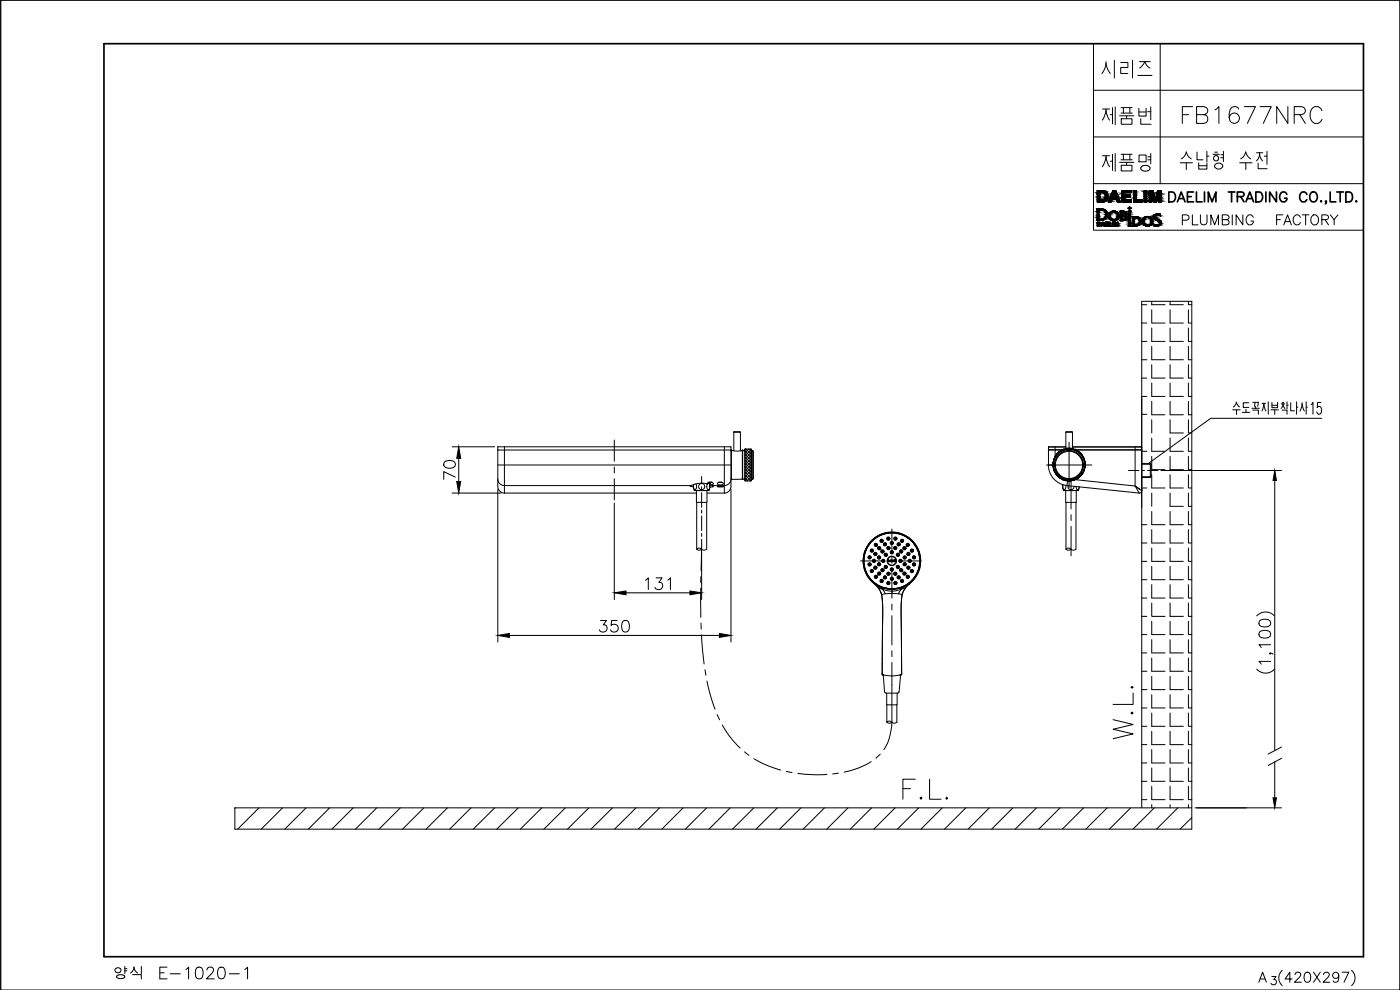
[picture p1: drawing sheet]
<svg xmlns="http://www.w3.org/2000/svg" width="420mm" height="297mm" viewBox="0 0 420 297" stroke-linecap="round" stroke-linejoin="round" font-family="sans-serif">
<defs><g id="words">
<text font-size="20.3" x="322.4" y="56.4">제품명</text>
<g font-size="16.3">
<text x="322.8" y="24.7">시리즈</text>
<text x="322.4" y="39.2">제품번</text>
</g>
<g font-size="10.1">
<text x="341.1" y="223" transform="rotate(-90 341.1 223)">W.L.</text>
<text x="270.2" y="240.9">F.L.</text>
</g>
<text font-size="8.8" x="353.8" y="38.1">FB1677NRC</text>
<g font-size="7.1">
<text x="350" y="62.4">DAELIM TRADING CO.,LTD.</text>
<text x="137.9" y="145" transform="rotate(-90 137.9 145)">70</text>
<text x="193" y="178.2">131</text>
<text x="178.9" y="190.9">350</text>
</g>
<text font-size="6.6" x="353.8" y="68.8">PLUMBING FACTORY</text>
</g></defs>
<!-- layer: 0 -->
<g fill="none" stroke="#000" stroke-width=".3">
<path d="M.2 .1v296.9M.2 .1h420v296.9h-420zM328.2 13.1v56h81M348.2 13.1v42M420.2 .1v296.9M328.2 27.1h81M328.2 55.1h81M328.2 41.1h81M354.2 48.8h3.7M354.5 47.7l1.1-1 .4-1.1 .8 1.5 .7 .6M356 48.8v2.1M359.2 45.6v2.3h1.8"/>
<path d="M359.7 48.8v1.9h2.5v-1.9M359.7 49.7h2.5M362.2 45.4v3.1M362.2 46.8h.6M364 46.3h1.9M364.4 47l-.2 .5 .2 .5M364.4 46.9l.6-.2 .5 .2M364.4 48.1l.6 .2 .5-.2M364.6 49.6a1.17 1.17 0 0 0 .6 1 1.17 1.17 0 0 0 1.2 0M364.6 45.7h.8M365.5 47l.2 .5-.2 .5M366.4 49.1l.5 .4"/>
<path d="M366.4 46.4h.8M366.4 47.3h.8M366.4 49.1l-1-.1-.8 .5M366.9 49.6v.5l-.5 .4M367.2 45.4v3.1M372 48.8h3.8M372.3 47.7l.8-.6 .8-1.5 .7 1.5 .8 .6M373.9 48.8v2.1M377.1 45.8h1.9M377.6 49v1.6h2.7M378 45.8l.3 1.7 .6 .8M378 45.8l-.3 1.7-.6 .8"/>
<path d="M379.4 46.8h.8M380.2 45.4v3.9M342.6 119.4v1.1M342.6 120.9v1.6M348.4 141.2h36.2M382.6 141.2v84M377.1 184.8a3.6 3.6 0 0 1 5.4 0M378 189.6a2.69 2.69 0 0 1 3.2 0 1.12 1.12 0 0 1-.5 1.7 2.87 2.87 0 0 1-2.7-.3l-.2-.6zM378 186.3a2.69 2.69 0 0 1 3.2 0 1.1 1.1 0 0 1-.5 1.6 2.87 2.87 0 0 1-2.7-.3l-.2-.5zM381.2 195.9l.1 .2-.1 .2-.2-.2a.65 .65 0 0 1 1 .2M381.3 198.4h-3.5l.7 .9M381.3 193.4h-3.5l.7 .9"/>
<path d="M377.1 200.8a3.6 3.6 0 0 0 5.4 0M382.6 228.6v10.8M359.2 242.4h25.4M420.2 297h.1"/>
</g>
<path d="M31.2 13.1h378v273.9h-378z" fill="none" stroke="#000" stroke-width=".51"/>
<!-- layer: D -->
<g fill="none" stroke="#000" stroke-width=".3">
<path d="M329.1 62.6h.1a2.58 2.58 0 0 1 3.1 1.4 2.05 2.05 0 0 1-2.7 2.2h-.5l.2-.5zM329.3 66.7a.64 .64 0 0 1 1 .2 .64 .64 0 0 1-.4 .9h-.6zM329.6 66.9a.37 .37 0 0 1 .5 .3 .37 .37 0 0 1-.5 .3zM329.8 63a1.47 1.47 0 0 1 2.1 1.4 1.47 1.47 0 0 1-2.1 1.3zM330.8 66.7a.4 .4 0 0 1 .5 .1 .4 .4 0 0 1 0 .5l.3 .5-.4-.2-.8 .2zM331.7 66.7h1v.2h-.7v.2h.6v.2h-.6v.3h.7v.2h-1zM332.9 66.7h.3v.9h.6v.2h-.9zM333.9 66.7h.3v1.1h-.3zM334.4 66.7h.4l.2 .8 .1-.2a.43 .43 0 0 1 0-.5 .43 .43 0 0 1 .5-.1v1.1h-.2v-.9l-.3 .9a.69 .69 0 0 1-.5-.9v.9h-.2zM336.1 63.4h.1a1.41 1.41 0 0 1 1.8 .7l-.4 .4 .5 .3a.82 .82 0 0 1 .1 1 .82 .82 0 0 1-.9 .4h-1.2l.2-.3v-2.2zM336.8 63.7a.5 .5 0 0 1 .6 0 .5 .5 0 0 1 0 .7 .5 .5 0 0 1-.6 .1zM336.8 64.8a.65 .65 0 0 1 .8 .1 .65 .65 0 0 1 0 .9 .65 .65 0 0 1-.8 0z"/>
<path d="M338.8 67.2v-3.5l-.2-.3h.8l-.1 .3v3.5M340 67.2v-1.9l-.2-.3h.3a1.56 1.56 0 0 1 1.9 .5 1.56 1.56 0 0 1 0 1.9l-1.1 .4M340.4 65.3a1.1 1.1 0 0 1 1.6 1.1 1.1 1.1 0 0 1-1.6 1zM346.1 67.2a1.12 1.12 0 0 0 1.9-.3l-.6-.6a1.23 1.23 0 0 1-1.2-1.6l1.1-.5 1 .1v.5l-.2-.1a.75 .75 0 0 0-.9-.3 .75 .75 0 0 0-.4 .9l.5 .4a1.13 1.13 0 0 1 1.1 1.7l-1.2 .5M370 123h2.2M371.1 123v1.4M372 122.1l-.5-.4-.4-1-.3 .7-.7 .7M372.8 123.7h2.3M373.9 122.8v.9M374.8 120.8h-1.7v1.4h1.7M375.7 122.5h2.3M376 123h1.7v1.3"/>
<path d="M376 120.7h.7M376.7 120.7l-.2 1.2M376.8 121.9v.6M376.9 120.7h.8M377.6 120.7l-.2 1.2M378.8 121h1.1M379.3 121.3l-.6 2M379.3 121l.6 2.3M380.6 120.6v3.7M381.4 123h2.3M381.7 120.8v1.5h1.7v-1.5M381.7 121.6h1.7"/>
<path d="M382.6 123v1.4M384.5 122.5l.6-1.4 .1 .9 .4 .5M384.5 121.2h1.1M384.8 123h1.4v1.3M384.8 120.7h.5M386.2 120.6v2.1M386.2 121.6h.4M387.4 120.8v2.5h1.1M389.1 120.6v3.7M389.1 122.2h.4M390.8 120.8l.2 1.4 .5 1.1M390.8 121.3l-.7 2"/>
<path d="M392 122.2h.4M392 120.6v3.7M393.5 121.4l.5-.6v3.5M396.4 120.8h-1l-.1 1.5a.63 .63 0 0 1 1-.2l.3 .9a1.01 1.01 0 0 1-.9 1.3l-.5-.7M396.7 125.5h-33.4l-18.6 13.6M209.1 164.8l.6-.3 .9 .3-.6 .3zM210.5 164.8l1 .3 .6-.3M319.9 164.8l.6-.3 .9 .3-.6 .3zM321.4 164.8l.9 .3 .6-.3M266.1 216.7l.6-.3 .9 .3-.5 .3zM267.7 216.7l.9 .3 .6-.3M384.6 224.1l-4 2.2"/>
<path d="M384.6 227.5l-4 2.2M358.6 242.4h15.5M377.8 294.7l1.1-3 1.2 3M378.2 293.7h1.4M381.7 293h1.2l-.6 .9a.83 .83 0 0 1 .6 1.3 .83 .83 0 0 1-1.5-.2M384.8 291.2a3.1 3.1 0 0 0 0 4.5M387.8 293.7h-2.1l1.4-2v3M388.7 292.4l.1-.4 .4-.3h.6l.4 .3a.94 .94 0 0 1-.3 1.3l-1.4 1.4h2M391.8 291.9a.94 .94 0 0 1 1.4 .4 2.57 2.57 0 0 1-.3 2.3 1.02 1.02 0 0 1-1.4-.4 2.57 2.57 0 0 1 .3-2.3zM394.2 291.7l2 3M396.2 291.7l-2 3M397.2 292.4v-.1a.93 .93 0 0 1 1.2-.6l.3 .2a.62 .62 0 0 1 .1 .9l-1.7 1.9h2"/>
<path d="M401.8 292.7a.94 .94 0 0 1-1.3 .8 .94 .94 0 0 1-.3-1.5 .94 .94 0 0 1 1.5 .1 2.84 2.84 0 0 1-.3 2.5 .88 .88 0 0 1-1.3-.3M402.8 291.7h2l-1.4 3M405.6 291.2a3.1 3.1 0 0 1 0 4.5"/>
<circle cx="334.2" cy="64.8" r="1.51"/>
<circle cx="334.2" cy="64.7" r="1.12"/>
<circle cx="344.4" cy="66.4" r="1.52"/>
<circle cx="344.4" cy="66.4" r="1.13"/>
</g>
<!-- layer: DWG -->
<g fill="none" stroke="#000" stroke-width=".3">
<path d="M135.7 134.1h12.8M223.6 134.7h1.8v9.6h-1.8zM223.6 139.9l1.8 1.8M223.6 139l1.8 1.7M223.6 138.1l1.8 1.8M223.6 137.1l1.8 1.9M223.6 136.3l1.8 1.8M223.6 135.4l1.8 1.8M223.8 134.7l-.2 .2M223.9 134.7l1.5 1.6M225.4 135.4l-.7-.7-1.1 1.1M225.4 134.9l-1.8 1.8"/>
<path d="M225.4 135.8l-1.8 1.9M225.4 136.7l-1.8 1.8M225.4 137.7l-1.8 1.7M225.4 138.5l-1.8 1.8M225.4 139.4l-1.8 1.9M342.6 122.5v29.8M342.6 139.3h2.8M135.7 147.9h14.7M149.4 146.8v45.8M184.4 150.9v29M209 147.2v3.5h3.2v-3.5M209.1 150.7v14.1"/>
<path d="M212.1 150.7v14.1M219.4 146.8v45.8M223.6 143.5l.9 .8M223.6 142.6l1.8 1.7M223.6 141.7l1.8 1.8M223.6 140.7l1.8 1.9M225.4 140.3l-1.8 1.8M225.4 141.2l-1.8 1.8M225.4 142.1l-1.8 1.8M225.4 143l-1.3 1.3M225.4 143.9l-.4 .4M267.6 159.8a8.5 8.5 0 0 0-8 5.8 8.5 8.5 0 0 0 3 9.5"/>
<path d="M267.7 159.8a8.5 8.5 0 0 0-8.1 5.8 8.5 8.5 0 0 0 3 9.5M267.7 159.8a8.5 8.5 0 0 1 8 5.8 8.5 8.5 0 0 1-3 9.5M267.7 159.8a8.4 8.4 0 0 1 8 5.8 8.4 8.4 0 0 1-3 9.4M267.7 159.7a8.6 8.6 0 0 0-8.2 5.9 8.6 8.6 0 0 0 3 9.6M267.7 159.7a8.6 8.6 0 0 1 8.2 5.9 8.6 8.6 0 0 1-3 9.6M267.7 159.7a8.6 8.6 0 0 1 8.1 5.9 8.6 8.6 0 0 1-2.9 9.6M267.7 159.7a8.6 8.6 0 0 0-8.2 5.8 8.6 8.6 0 0 0 2.9 9.7M267.7 159.7v.1M319.8 147.2v3.5M323 147.2v3.5M342.6 143h2.8M187.9 177.9h19.2"/>
<path d="M210.6 165.5v14.4M260.6 169.4h.1M260.6 169.3v.1M260.6 167.2v-.1a.34 .34 0 0 1 .4-.2 .34 .34 0 0 1 .3 .4M260.6 167.2a.3 .3 0 0 0 .3 .3 .3 .3 0 0 0 .3-.2M260.7 167.2h.1M260.7 167.2l.3-.2 .2 .3-.3 .2-.2-.3M260.9 167.2h.1zM260.9 169.4h.1zM261.2 167.3h-.1M261.2 169.3h.1M261.2 167.3h.1"/>
<path d="M261.3 171.5h.1M261.3 169.3a.32 .32 0 0 0-.4-.2 .32 .32 0 0 0-.3 .3M261.3 169.4a.32 .32 0 0 1-.3 .3 .32 .32 0 0 1-.4-.3M261.3 165.1h.1M261.3 165v.1M261.3 171.5a.39 .39 0 0 1 .4-.5 .39 .39 0 0 1 .3 .5 .39 .39 0 0 1-.6 .1h-.1M261.3 165.1a.31 .31 0 0 0 .2 .4 .31 .31 0 0 0 .4-.1M261.3 165h.1M261.4 167.3h.1M261.4 165a.29 .29 0 0 1 .4-.1 .29 .29 0 0 1 .1 .4M261.4 165.1h.1M261.5 165.1h.3v.2l-.3 .1-.1-.3"/>
<path d="M261.5 165.2h.2zM261.5 171.4l.2 .1zM261.9 165.3v.1M262 171.1h.1M262 168.3h.1M262 165.4h.1M262.2 168.3h.1zM262.3 170.5h.1M262.3 166v.1M262.4 175.2l1.3 1.4M262.4 166.1h.1M262.4 170.4l.1 .1"/>
<path d="M262.5 168.3h.1M262.5 166.1a.23 .23 0 0 1 .3-.1 .23 .23 0 0 1 0 .4h-.2l-.1-.2M262.5 175.2l1.2 1.4M262.5 175.2l2.3 1.5M262.5 175.1l2.5 1.3M262.6 173.3h.1M262.6 163.2l-.1 .1M262.6 175.1l2.4 1.2M262.6 173.4h.1M262.6 163.2h.1M262.6 175.1l-.1 .1M262.6 163.3a.38 .38 0 0 0 0 .5 .38 .38 0 0 0 .5 0"/>
<path d="M262.6 166.2l.2 .1zM262.6 170.3l.2 .1zM262.6 163.3a.38 .38 0 0 1 .5-.1 .38 .38 0 0 1 .1 .5M262.6 163.3a.32 .32 0 0 0 0 .4 .32 .32 0 0 0 .5 0M262.6 163.2v.1M262.7 163.2a.34 .34 0 0 1 .4 .1 .34 .34 0 0 1 0 .4M262.7 163.3h.1M262.8 163.5l.1 .1zM262.8 173l.1 .2zM262.9 170.3l-.3-.1-.1 .3M262.9 166.3h.1M262.9 170.3l-.2 .3-.2-.1"/>
<path d="M263 163.6h-.4l.2-.3 .2 .3M263 163.6h.1M263 172.9l-.4 .3M263 173v.3h-.3M263.1 163.7h-.1M263.1 172.8v.1M263.1 170.2h.1M263.1 166.4h.1M263.1 172.7h.1M263.1 172.7a.4 .4 0 0 0-.5 .1 .4 .4 0 0 0 0 .5M263.1 172.9a.34 .34 0 0 0-.4 0 .34 .34 0 0 0-.1 .4M263.1 172.9a.32 .32 0 0 1 0 .4 .32 .32 0 0 1-.5 0"/>
<path d="M263.1 172.7v.1M263.1 172.8h.1M263.2 163.8h.1M263.2 172.8a.39 .39 0 0 1 0 .5 .39 .39 0 0 1-.5 .1M263.2 163.7v.1M263.2 163.7h.1M263.4 169.4h.1M263.4 167.2h.1M263.5 169.4h.1M263.6 172.3h.1M263.6 164.2h.1M263.6 167.2h.1"/>
<path d="M263.6 167.6h.1M263.7 167l.3 .1-.1 .3h-.3zM263.7 164.3h.1M263.7 172.3h.1M263.7 176.6h.1M263.7 176.6l.9 1.9M263.7 164.3h.3v.3M263.7 164.4v.3l.3-.1M263.7 176.6l1.1 .1M263.8 164.4l.1 .2zM263.8 172.1h.1zM264 171.9a.27 .27 0 0 0-.4 0 .27 .27 0 0 0 .1 .4"/>
<path d="M264 166.9h.1M264 164.6h.1M264 171.8l.1 .1a.33 .33 0 0 1 0 .4 .33 .33 0 0 1-.4 .1M264.1 169.2h.1M264.1 169.2l-.4-.2-.2 .4M264.1 169.2l-.2 .4-.4-.2M264.1 171.8h.1M264.1 164.8h.1M264.2 169.2h.1M264.2 167.4h.1M264.4 177.8h.1M264.4 174.6h.1"/>
<path d="M264.4 174.6v.1M264.4 174.7a.38 .38 0 0 1-.1-.7 .38 .38 0 0 1 .6 .2 .38 .38 0 0 1-.3 .5h-.1M264.4 161.9h.1M264.5 162a.31 .31 0 0 0-.2 .4 .31 .31 0 0 0 .4 .1M264.5 161.9h-.1M264.5 162h.1M264.5 162.2h.2zM264.5 174.3l.2 .1zM264.5 162a.31 .31 0 0 1 .4 .1 .31 .31 0 0 1-.2 .4M264.5 171.4h.1M264.5 165.2h.1M264.5 165.7a.42 .42 0 0 0 .7-.2 .42 .42 0 0 0-.4-.5 .42 .42 0 0 0-.3 .6v.1"/>
<path d="M264.6 178.5h.1M264.6 178.5l.3 4.7-.1 19.1M264.6 178.5l.2 1.2M264.6 171.3v.1M264.6 170.7h.1M264.6 165.3l.1 .3h.3M264.7 165.3h.3v.3M264.7 165.3h-.1M264.7 174.1h.1M264.7 174.1l-.3 .1v.3M264.7 162.5h.1M264.7 174.2l.1 .3-.3 .1a.31 .31 0 0 0 .4-.3 .31 .31 0 0 0-.5-.3 .31 .31 0 0 0-.1 .5l.1 .1"/>
<path d="M264.7 173.9h.1M264.7 162.6h.1M264.8 162.6h-.1M264.8 179.7h.1M264.8 176.7a7 7 0 0 0 5.8 0M264.8 168.3h.1M264.8 179.7l.1 1.6M265 176.4l-.2 .3 .5 .7a.93 .93 0 0 0 1.4 .7h1M265 176.4a8.7 8.7 0 0 0 5.3 0M265 165.6h.1M265 176.3a8.6 8.6 0 0 0 5.3 0M265 176.3v.1"/>
<path d="M265 171.4h.1M265.1 170.8h.1M265.1 165.8h.1M265.2 165.3h.1M265.3 168.3h.1M265.3 168.3l-.3-.3-.2 .3M265.3 168.3l-.3 .2-.2-.2M265.4 173.6h.1M265.4 163h.1M265.5 163h-.1M265.5 163.1h.1M265.5 173.5h.1"/>
<path d="M265.5 173.3h.2zM265.5 170.4h.1M265.6 166.2h-.1M265.6 163.2v.2zM265.6 170.3h.1M265.6 166.3v.3h.4M265.6 166.3l.3-.1 .1 .4M265.6 166.3h.1M265.6 173.1l-.2 .1 .1 .3M265.6 173.1h.1M265.7 173.1l.1 .2-.2 .2M265.7 178.2l-1.1 .3"/>
<path d="M265.7 163.5h.1M265.7 173a.31 .31 0 0 0-.4 .3 .31 .31 0 0 0 .5 .3 .31 .31 0 0 0 0-.6h-.1M265.7 163.6h.1M265.7 172.9h.1M265.7 163.7h.1M265.8 172.9a.38 .38 0 0 0-.6 .2 .38 .38 0 0 0 .4 .5 .38 .38 0 0 0 .3-.6l-.1-.1M266 166.6h.1M266.1 176.6h.1M266.1 176.6l.3 .1M266.1 169.8h.1M266.1 166.7v.1M266.3 171.9h-.1"/>
<path d="M266.4 164.3l.3-.1 .1 .3-.3 .1zM266.4 176.7l.8 .1M266.4 168.5h.1M266.4 168.1h.1M266.4 168.5h.3M266.4 176.7h.1M266.5 171.9l.3 .1-.1 .3h-.3zM266.5 168.1v.4M266.5 164.1l.4 .2-.2 .4M266.5 164.1a.32 .32 0 0 0-.2 .4 .32 .32 0 0 0 .4 .2M266.5 172.5h.1M266.5 161.5l.2 .1z"/>
<path d="M266.5 172.5a.41 .41 0 0 1 0-.7 .41 .41 0 0 1 .6 .2 .41 .41 0 0 1-.4 .5h-.2M266.5 164.1a.4 .4 0 0 1 .5 .3 .4 .4 0 0 1-.3 .4M266.5 164.1a.4 .4 0 0 0-.2 .5 .4 .4 0 0 0 .4 .2M266.5 168.5h.1M266.5 168.1h.2M266.5 161.2h.1M266.5 164h.1M266.5 164.2h.1M266.6 175.2l-.1-.4a.25 .25 0 0 1 .3 .3 .25 .25 0 0 1-.3 .2 .25 .25 0 0 1-.2-.4l.1-.1a.31 .31 0 0 1 .5 .1 .31 .31 0 0 1-.3 .4M266.6 174.9l.1 .1zM266.6 161.3a.32 .32 0 0 0-.3 .5 .32 .32 0 0 0 .6 0 .32 .32 0 0 0-.3-.5M266.6 161.4l-.2 .3 .2 .1"/>
<path d="M266.6 161.3h-.1M266.6 161.4l.2 .2-.1 .2M266.6 168.5h.1M266.6 168.1h.1M266.6 172.1v.1M266.6 171.9h.1M266.6 161.8h.1M266.6 174.8h.1M266.6 171.8h.1M266.6 161.9h.1M266.7 174.6h.1M266.7 174.6a.4 .4 0 0 0-.4 .6 .4 .4 0 0 0 .7 0 .4 .4 0 0 0-.3-.6"/>
<path d="M266.7 168.1h-.3M266.7 168.5h.1M266.7 168.1h.1M266.7 171.7h.1M266.7 168.2v.2M266.7 168.2h.1M266.7 164.8h.1M266.8 168.4l-.1 .1M266.8 168.2h.1M266.8 168.2v.2M266.8 168.5h.1M266.9 168.4l-.1 .1"/>
<path d="M266.9 168.4h.1M266.9 168.4v.1M267 172.3h.1M267 168.1l.2 .4-.3-.1zM267 168.2l-.1 .1zM267.1 168.5h.1M267.3 168.1h.1M267.3 168.5l.4-.2-.3 .2M267.3 168.4v.1M267.3 168.1v.3M267.4 168.1h.1M267.4 168.3h.1"/>
<path d="M267.4 168.3v.2M267.4 168.1v.2M267.4 168.5h.1M267.5 168.3h.1M267.5 165.5h.3v.3h-.3zM267.5 170.7h.3v.3h-.3zM267.5 168.3v.1M267.6 173.7h.2zM267.6 162.6a.32 .32 0 0 0-.3 .3 .32 .32 0 0 0 .4 .3M267.6 162.7l-.1 .3 .3 .1 .1-.2-.2-.2M267.6 173.4a.32 .32 0 0 0-.3 .3 .32 .32 0 0 0 .4 .3M267.6 173.5a.23 .23 0 0 0-.1 .3 .23 .23 0 0 0 .4 0 .23 .23 0 0 0-.2-.3"/>
<path d="M267.6 168.1h.1M267.6 168.1h-.2M267.6 168.1h-.3M267.7 162.6h-.1M267.7 165.4h-.1M267.7 165.5h-.1M267.7 170.5h-.1M267.7 170.6h-.1M267.7 173.3h-.1M267.7 173.4h-.1M267.7 162.8v.2zM267.7 162.6a.32 .32 0 0 1 .3 .3 .32 .32 0 0 1-.3 .3"/>
<path d="M267.7 173.4a.32 .32 0 0 1 .3 .3 .32 .32 0 0 1-.3 .3M267.7 178.1l2 .1M267.7 176.8v1.3M267.7 163.1h.1M267.7 173.9h.1M267.7 163.2h.1M267.7 174h.1M267.8 168.1v.3M267.8 168.4v.1M267.8 168.1h.1M267.8 168.5h.1M268.1 168.4l-.3 .1"/>
<path d="M268.1 168.3v.2h-.3M268.1 168.3v.1M268.1 168.5h.4M268.1 168.5h.1M268.1 168.1h.1M268.2 168.1h.1M268.2 168.1v.4M268.3 168.5h.1M268.3 168.1v.4M268.3 164.2h.1M268.4 168.1v.3M268.4 168.5h.1"/>
<path d="M268.4 168.1h.1M268.4 168.1v.4M268.4 168.1l.2 .4h.2M268.5 168.1l.1 .3M268.5 168.1h.1M268.5 168.1h-.4M268.5 164.2l.4 .1-.1 .3h-.3zM268.6 164.8h.1M268.6 171.7h.1M268.6 171.9l-.2 .3 .3 .2M268.6 164.7h.1M268.6 168.4h.1"/>
<path d="M268.6 171.9l.3 .2-.1 .3M268.6 171.9h.1M268.6 161.8h.1M268.6 162h.1M268.6 174.9l.2 .2zM268.6 168.5h.1M268.6 168.3v.1M268.6 168.2l.1 .2M268.7 174.7a.32 .32 0 0 0-.3 .3 .32 .32 0 0 0 .3 .3M268.7 174.8l-.2 .3 .2 .1M268.7 168.4v.1M268.7 168.2h.1"/>
<path d="M268.7 172.1v.1M268.7 168.2l-.1 .3M268.7 174.8h.1M268.7 174.7h.1M268.7 164.1h.1M268.7 164.1l-.3 .3 .2 .3M268.7 161.5l.1 .2zM268.7 174.7a.32 .32 0 0 1 .3 .3 .32 .32 0 0 1-.2 .3M268.7 174.8l.2 .1-.1 .3M268.7 175.2h.1M268.7 161.3h.1M268.8 164.1l.2 .4-.4 .2"/>
<path d="M268.8 172.4h-.1M268.8 175.3h-.1M268.8 161.3a.32 .32 0 0 1 .2 .3 .32 .32 0 0 1-.3 .3M268.8 164h.1M268.8 161.3a.3 .3 0 0 0-.4 .2 .3 .3 0 0 0 .3 .4h-.1M268.8 161.4l-.3 .1 .1 .3M268.8 168.4v.1M268.8 168.1l-.2 .1M268.8 168.1h.1M268.8 168.1v.3M268.8 172.5h.1M268.8 175.3h.1"/>
<path d="M268.8 172.4h.1M268.8 172.5a.41 .41 0 0 0 .1-.7 .41 .41 0 0 0-.6 .2 .41 .41 0 0 0 .3 .5h.2M268.8 161.4l.1 .2-.2 .2M268.9 176.7h.1M268.9 176.7h-.1M269 164.6h.1M269.2 176.6h.1M269.2 169.8h.1M269.2 169.9a.39 .39 0 0 0 0 .5 .39 .39 0 0 0 .5 0M269.2 169.8a.41 .41 0 0 1 .6 .1 .41 .41 0 0 1 0 .5M269.2 166.7h.1M269.3 170v.3h.3"/>
<path d="M269.3 166.3l.3-.1v.4h-.3zM269.3 169.9h.3l.1 .3M269.3 169.9v.1M269.5 163.7h.1M269.5 172.9h.1M269.6 172.9a.38 .38 0 0 1 .6 .2 .38 .38 0 0 1-.5 .5 .38 .38 0 0 1-.2-.6l.1-.1M269.6 173a.3 .3 0 0 0-.2 .4 .3 .3 0 0 0 .4 .2M269.6 163.6h.1M269.6 173h.1M269.6 166.2v.1M269.6 173a.3 .3 0 0 1 .4 .2 .3 .3 0 0 1-.1 .4M269.6 163.5h.1"/>
<path d="M269.6 173.1h.1M269.7 170.2l-.1 .1M269.7 173.3h.1M269.7 163.3l.1 .1zM269.7 166.2a.4 .4 0 0 0-.5 0 .4 .4 0 0 0 0 .6M269.8 166.2h.1M269.8 170.4h.1M269.8 166.2a.39 .39 0 0 1 0 .5 .39 .39 0 0 1-.6 0M269.8 163.1h.1M269.8 163h.1M269.8 173.5h.1M269.8 173.6h.1"/>
<path d="M269.9 173.6h-.1M270 168.3h.1M270.1 171.3h.1M270.2 165.8h.1M270.2 170.8h.1M270.2 165.1h.1M270.3 171l.3-.1 .1 .4h-.4zM270.3 171h.1M270.3 176.3v.1M270.5 168.3h.1M270.5 168.3l-.3-.3-.2 .3M270.5 168.3l-.3 .2-.2-.2"/>
<path d="M270.5 162.6h.1M270.5 173.9h.1M270.6 174.1a.33 .33 0 0 0-.1 .4 .33 .33 0 0 0 .3 .2M270.6 162.4h.1M270.6 165.3h.1M270.6 165.3h-.3v.3M270.6 174.1a.3 .3 0 0 1 .4 .1 .3 .3 0 0 1-.1 .4M270.6 165.8h.1M270.6 174v.1M270.7 165.3v.3h-.4M270.7 162.2h.1zM270.7 165.2h.1"/>
<path d="M270.7 165.2a.32 .32 0 0 0-.5 0 .32 .32 0 0 0 .1 .5M270.7 165.2v.5h-.4M270.7 174.3l.1 .1zM270.7 171.4h.1M270.8 178.5h.1M270.8 178.5a48.8 48.8 0 0 0-.3 11.3l.1 12.5M270.8 170.9h.1M270.8 174.5v.1a.24 .24 0 0 1-.3-.3 .24 .24 0 0 1 .3-.2 .24 .24 0 0 1 .1 .4l-.1 .1M270.8 162l-.2 .1v.3h.3v-.3M270.9 161.9h.1M270.9 174.7h.1M270.9 161.9v.1"/>
<path d="M270.9 174.6v.1M271.1 167.4h.1M271.1 169.2h.1M271.1 164.8h.1M271.1 171.8h.1M271.2 167.3h.1M271.2 164.7h.1M271.3 169.3l.2 .2 .2-.1M271.3 169.2l.3-.1 .1 .2M271.3 169.2v.1M271.3 167.3h.1M271.3 169.6h.1"/>
<path d="M271.3 171.9h.1M271.3 171.9h.3l.1 .3M271.3 172l.1 .3h.3M271.4 164.7l.3-.1v-.3a.32 .32 0 0 1 0 .4 .32 .32 0 0 1-.4 0M271.4 164.4l.1 .2zM271.5 172v.2zM271.6 164.3h.1M271.6 172.2v.1M271.7 176.6a6.5 6.5 0 0 0-1.2 4.7l.1 21M271.7 164.2h.1M271.7 168.9h.1M271.7 164.2a.28 .28 0 0 0-.4 0 .28 .28 0 0 0 0 .5v-.4h.3"/>
<path d="M271.7 172.3h.1M271.7 167.1v.1M271.7 167.1l-.3-.1-.1 .3M271.7 167.2l-.1 .2-.3-.1M271.7 169.3v.1M271.9 167.2h.1M271.9 169.4h.1M272.1 172.8v.1M272.1 172.8h.1M272.2 163.8h.1M272.2 172.8h-.1M272.2 172.8a.39 .39 0 0 1 .6 0 .39 .39 0 0 1-.3 .6 .39 .39 0 0 1-.4-.5"/>
<path d="M272.2 163.6v.1a.31 .31 0 0 1 .2-.5 .31 .31 0 0 1 .3 .4 .31 .31 0 0 1-.5 .1M272.2 166.4h.1M272.2 170.2h.1M272.3 172.8h-.1M272.3 172.9h.1M272.4 173l.1 .2zM272.4 166.3h.1M272.4 170.3h.1M272.5 163.4v.2zM272.7 170.4h.1M272.6 166.2l.1 .1zM272.6 173.2v.1"/>
<path d="M272.6 163.3h.1M272.6 163.4l-.3-.1-.1 .3M272.6 173.3l.1-.2a.23 .23 0 0 0-.2-.2 .23 .23 0 0 0-.3 .2l.4 .2M272.6 163.2h.1M272.7 163.2a.38 .38 0 0 0-.5 .1 .38 .38 0 0 0 0 .5M272.7 163.4l-.1 .2h-.3M272.7 173.4h.1M272.7 173.3v.1M272.7 163.3a.38 .38 0 0 1 .1 .5 .38 .38 0 0 1-.6 .1M272.7 173.3h.1M272.7 175.1l-2.4 1.2M272.8 175.1l.1 .1"/>
<path d="M272.8 175.1l-2.5 1.3M272.8 168.3h.1M272.8 175.2l-2.2 1.5-.3-.3M272.9 166.1h.1M272.9 170.4l-.1-.2h-.3v.3h.3M272.9 175.2h.1M272.9 175.2l-1.2 1.4M272.9 175.2a8.1 8.1 0 0 0-2.3 3.2l-.9-.2a1.72 1.72 0 0 1 2-1.6M273 166v.1M273 170.5h.1M273 168.3h.1zM273.3 168.3h.1"/>
<path d="M273.3 165.4h.1M273.3 171.1v.1M273.4 171.1h.6v.4a.32 .32 0 0 0-.3-.4 .32 .32 0 0 0-.3 .4 .32 .32 0 0 0 .5 .1h.1a.38 .38 0 0 1-.6 .1 .38 .38 0 0 1 0-.6zM273.5 165.3h.1M273.5 171.2v.1M273.6 171.4h.2zM273.6 165.2l.2 .1zM273.9 169.3h.1M273.9 171.5h.1M273.9 165.1h.1M274 165.1a.31 .31 0 0 0-.5-.1 .31 .31 0 0 0 .1 .5 .31 .31 0 0 0 .4-.2v-.2M274 171.5v.1"/>
<path d="M274 165.1h.1M274 171.5h.1M274 167.2v.1M274 165a.38 .38 0 0 0-.5-.1 .38 .38 0 0 0-.2 .5M274 165.1a.38 .38 0 0 1-.1 .5 .38 .38 0 0 1-.6-.2M274 169.2v.1M274.1 169.3a.3 .3 0 0 0 .2 .4 .3 .3 0 0 0 .4-.3M274.1 169.3a.33 .33 0 0 1 .3-.2 .33 .33 0 0 1 .3 .3M274.2 167.2v.1M274.2 169.3l.1 .3 .3-.2M274.2 169.3l.2-.2 .2 .3M274.3 169.3l.1 .1z"/>
<path d="M274.3 167.2l.1 .1zM274.6 169.4h.1M274.6 167.2h.1M274.6 167.2l-.3-.2-.1 .2M274.6 167.2l-.2 .3-.2-.2M274.7 169.4h-.1M274.7 167.2h.1M274.7 167.2a.39 .39 0 0 0-.6-.4 .39 .39 0 0 0 0 .7 .39 .39 0 0 0 .6-.3M274.7 167.2a.32 .32 0 0 1-.3 .3 .32 .32 0 0 1-.3-.2M274.7 167.2a.32 .32 0 0 0-.3-.3 .32 .32 0 0 0-.3 .3M152.9 190.7h63M264.9 181.3h.1"/>
<path d="M264.9 181.3l-.1 21M264.8 202.3h.1M264.8 202.3l.4 .3M264.8 202.3a9 9 0 0 0 5.6 .2M265.2 202.5l.3 5.1M265.5 207.6l.4 .3M265.9 208h3.6M266.1 208v3.5h3.1v-3.5M266.1 211.5v5.2M269.2 211.5v5.2M269.8 207.6l-.4 .3M270.2 202.5l-.4 5.1"/>
<path d="M270.4 202.5h.1M270.4 202.5l-.3 .1M270.6 202.3l-.2 .2M270.6 202.3h.1M34.8 290.5a.82 .82 0 0 0 .1 1.2 .82 .82 0 0 0 1.1 0 .82 .82 0 0 0 0-1.2M34.8 290.6a.95 .95 0 0 1 1.2 0M35.6 293.5h1.3M36.9 292.5a.52 .52 0 0 1 .6 .5 .52 .52 0 0 1-.6 .6M36.9 292.5a1.13 1.13 0 0 0-1.9 .7l.6 .4M37.5 290v2.1M37.5 290.6h.6M37.5 291.3h.6"/>
<path d="M39.1 292l.9-1 .2-.9 .5 1.3 .6 .6M39.8 292.4h2.6v1.3M42.4 290v2.1M48 291.9h1.3M50.1 290.2h-2.1v3.5h2.1M51.1 292.2h3M55.8 290.9l.8-.7v3.5M59.1 290.4a1.15 1.15 0 0 1 1.7 .5 2.87 2.87 0 0 1-.3 2.6 1.15 1.15 0 0 1-1.7-.5 3.2 3.2 0 0 1 .3-2.6zM62.1 291l.2-.5 .5-.3 1 .2a1.05 1.05 0 0 1-.2 1.6l-1.7 1.7h2.4M65.8 290.4a1.12 1.12 0 0 1 1.6 .5 2.87 2.87 0 0 1-.3 2.6 1.12 1.12 0 0 1-1.7-.5 2.87 2.87 0 0 1 .4-2.6zM68.8 292.2h3M73.4 290.9l.9-.7v3.5"/>
<circle cx="260.9" cy="169.4" r=".21"/>
<circle cx="261" cy="167.2" r=".49"/>
<circle cx="261" cy="169.3" r=".49"/>
<circle cx="261" cy="167.3" r=".38"/>
<circle cx="261" cy="169.4" r=".39"/>
<circle cx="261.6" cy="171.4" r=".23"/>
<circle cx="261.6" cy="171.4" r=".32"/>
<circle cx="261.6" cy="165.2" r=".49"/>
<circle cx="261.6" cy="171.3" r=".49"/>
<circle cx="261.7" cy="165.2" r=".39"/>
<circle cx="262.3" cy="168.3" r=".22"/>
<circle cx="262.3" cy="168.3" r=".32"/>
<circle cx="262.3" cy="168.3" r=".49"/>
<circle cx="262.3" cy="168.3" r=".39"/>
<circle cx="262.7" cy="166.2" r=".32"/>
<circle cx="262.7" cy="170.4" r=".32"/>
<circle cx="262.7" cy="170.3" r=".49"/>
<circle cx="262.7" cy="166.2" r=".49"/>
<circle cx="262.7" cy="170.3" r=".39"/>
<circle cx="262.7" cy="166.3" r=".39"/>
<circle cx="262.9" cy="163.5" r=".49"/>
<circle cx="262.9" cy="173.1" r=".49"/>
<circle cx="263.8" cy="167.3" r=".49"/>
<circle cx="263.8" cy="169.3" r=".49"/>
<circle cx="263.8" cy="167.2" r=".32"/>
<circle cx="263.8" cy="169.3" r=".23"/>
<circle cx="263.8" cy="167.2" r=".06"/>
<circle cx="263.8" cy="169.3" r=".06"/>
<circle cx="263.8" cy="167.3" r=".39"/>
<circle cx="263.8" cy="169.3" r=".4"/>
<circle cx="263.8" cy="172.1" r=".22"/>
<circle cx="263.8" cy="164.5" r=".49"/>
<circle cx="263.8" cy="172.1" r=".49"/>
<circle cx="263.9" cy="172.1" r=".38"/>
<circle cx="263.9" cy="164.5" r=".3"/>
<circle cx="263.9" cy="164.5" r=".39"/>
<circle cx="264.6" cy="162.3" r=".49"/>
<circle cx="264.6" cy="174.3" r=".49"/>
<circle cx="264.6" cy="162.2" r=".22"/>
<circle cx="264.6" cy="162.3" r=".39"/>
<circle cx="264.8" cy="165.4" r=".49"/>
<circle cx="264.8" cy="171.1" r=".49"/>
<circle cx="264.8" cy="165.4" r=".06"/>
<circle cx="264.8" cy="171.1" r=".06"/>
<circle cx="264.8" cy="171.1" r=".23"/>
<circle cx="264.8" cy="165.4" r=".32"/>
<circle cx="264.8" cy="171.1" r=".32"/>
<circle cx="264.9" cy="171.1" r=".4"/>
<circle cx="265" cy="168.3" r=".32"/>
<circle cx="265" cy="168.3" r=".06"/>
<circle cx="265.1" cy="168.3" r=".49"/>
<circle cx="265.1" cy="168.3" r=".4"/>
<circle cx="265.6" cy="173.2" r=".49"/>
<circle cx="265.6" cy="163.3" r=".49"/>
<circle cx="265.6" cy="163.3" r=".31"/>
<circle cx="265.6" cy="163.3" r=".21"/>
<circle cx="265.6" cy="163.3" r=".39"/>
<circle cx="265.8" cy="166.5" r=".32"/>
<circle cx="265.8" cy="166.4" r=".06"/>
<circle cx="265.8" cy="170.1" r=".06"/>
<circle cx="265.8" cy="170.1" r=".23"/>
<circle cx="265.8" cy="170.1" r=".32"/>
<circle cx="265.8" cy="170.1" r=".39"/>
<circle cx="265.8" cy="166.5" r=".49"/>
<circle cx="265.8" cy="170.1" r=".49"/>
<circle cx="265.8" cy="166.5" r=".39"/>
<circle cx="266.6" cy="161.6" r=".49"/>
<circle cx="266.6" cy="174.9" r=".49"/>
<circle cx="266.6" cy="172.1" r=".32"/>
<circle cx="266.6" cy="172.1" r=".06"/>
<circle cx="266.6" cy="164.4" r=".06"/>
<circle cx="266.6" cy="161.6" r=".4"/>
<circle cx="266.6" cy="164.4" r=".49"/>
<circle cx="266.6" cy="172.1" r=".49"/>
<circle cx="267.7" cy="162.9" r=".39"/>
<circle cx="267.7" cy="168.3" r="8.4"/>
<circle cx="267.7" cy="168.3" r="1.42"/>
<circle cx="267.7" cy="168.3" r="1.29"/>
<circle cx="267.7" cy="162.9" r=".49"/>
<circle cx="267.7" cy="170.9" r=".49"/>
<circle cx="267.7" cy="165.7" r=".49"/>
<circle cx="267.7" cy="173.7" r=".49"/>
<circle cx="267.7" cy="165.7" r=".32"/>
<circle cx="267.7" cy="170.9" r=".32"/>
<circle cx="267.7" cy="170.9" r=".06"/>
<circle cx="267.7" cy="165.7" r=".06"/>
<circle cx="267.7" cy="165.7" r=".4"/>
<circle cx="267.7" cy="170.9" r=".4"/>
<circle cx="267.7" cy="173.7" r=".39"/>
<circle cx="268.7" cy="172.1" r=".49"/>
<circle cx="268.7" cy="164.4" r=".49"/>
<circle cx="268.7" cy="172.1" r=".32"/>
<circle cx="268.7" cy="172.1" r=".06"/>
<circle cx="268.7" cy="164.4" r=".06"/>
<circle cx="268.7" cy="164.5" r=".39"/>
<circle cx="268.7" cy="161.6" r=".49"/>
<circle cx="268.7" cy="174.9" r=".49"/>
<circle cx="268.7" cy="175" r=".4"/>
<circle cx="268.7" cy="161.6" r=".38"/>
<circle cx="269.5" cy="170.1" r=".49"/>
<circle cx="269.5" cy="166.5" r=".49"/>
<circle cx="269.5" cy="170.1" r=".32"/>
<circle cx="269.5" cy="170.1" r=".06"/>
<circle cx="269.5" cy="166.4" r=".06"/>
<circle cx="269.5" cy="166.5" r=".32"/>
<circle cx="269.7" cy="173.2" r=".49"/>
<circle cx="269.7" cy="163.3" r=".49"/>
<circle cx="269.7" cy="163.3" r=".39"/>
<circle cx="269.7" cy="163.3" r=".3"/>
<circle cx="269.7" cy="173.3" r=".22"/>
<circle cx="269.8" cy="163.3" r=".22"/>
<circle cx="270.2" cy="168.3" r=".49"/>
<circle cx="270.2" cy="168.3" r=".32"/>
<circle cx="270.2" cy="168.3" r=".4"/>
<circle cx="270.2" cy="168.3" r=".06"/>
<circle cx="270.4" cy="165.4" r=".49"/>
<circle cx="270.4" cy="171.1" r=".49"/>
<circle cx="270.5" cy="165.5" r=".38"/>
<circle cx="270.5" cy="165.4" r=".06"/>
<circle cx="270.5" cy="171.1" r=".06"/>
<circle cx="270.5" cy="171.1" r=".32"/>
<circle cx="270.5" cy="171.1" r=".38"/>
<circle cx="270.7" cy="162.3" r=".49"/>
<circle cx="270.7" cy="174.3" r=".49"/>
<circle cx="270.7" cy="162.3" r=".4"/>
<circle cx="270.7" cy="174.3" r=".39"/>
<circle cx="270.7" cy="162.2" r=".32"/>
<circle cx="271.4" cy="172.1" r=".49"/>
<circle cx="271.4" cy="164.5" r=".49"/>
<circle cx="271.5" cy="164.5" r=".39"/>
<circle cx="271.5" cy="172.1" r=".39"/>
<circle cx="271.5" cy="172.1" r=".3"/>
<circle cx="271.5" cy="167.3" r=".49"/>
<circle cx="271.5" cy="169.3" r=".49"/>
<circle cx="271.5" cy="169.3" r=".32"/>
<circle cx="271.5" cy="167.2" r=".06"/>
<circle cx="271.5" cy="169.3" r=".06"/>
<circle cx="271.5" cy="167.2" r=".32"/>
<circle cx="271.5" cy="167.3" r=".4"/>
<circle cx="271.5" cy="169.3" r=".39"/>
<circle cx="272.4" cy="163.5" r=".49"/>
<circle cx="272.4" cy="173.1" r=".49"/>
<circle cx="272.5" cy="173.1" r=".32"/>
<circle cx="272.6" cy="170.3" r=".49"/>
<circle cx="272.6" cy="166.2" r=".49"/>
<circle cx="272.6" cy="170.4" r=".39"/>
<circle cx="272.6" cy="166.3" r=".39"/>
<circle cx="272.6" cy="170.4" r=".31"/>
<circle cx="272.6" cy="166.2" r=".22"/>
<circle cx="272.6" cy="166.3" r=".31"/>
<circle cx="273" cy="168.3" r=".49"/>
<circle cx="273" cy="168.3" r=".39"/>
<circle cx="273" cy="168.3" r=".22"/>
<circle cx="273.1" cy="168.3" r=".32"/>
<circle cx="273.7" cy="165.2" r=".49"/>
<circle cx="273.7" cy="171.3" r=".49"/>
<circle cx="273.7" cy="165.2" r=".22"/>
<circle cx="273.7" cy="171.4" r=".21"/>
<circle cx="274.3" cy="169.3" r=".49"/>
<circle cx="274.3" cy="167.2" r=".49"/>
<circle cx="274.3" cy="169.4" r=".39"/>
</g>
<!-- layer: D -->
<g fill="#000" stroke="#000" stroke-width=".3">
<path d="M329.8 67.6h.4zM329.9 66.9h.4zM330.3 65.9h1.2zM331.5 65.4h.5zM332.9 67.8h.9zM337.7 65.7h.5zM338.7 67.8h.7zM343.5 67.6h1.7zM344 67.8h.7zM344.1 65h.6zM345.1 65.6h.6zM346.7 67.8h.8z"/>
<path d="M346.8 64.3h1.5zM347.3 64.2h.6z"/>
<path d="M329.3 66.9h.3zM329.3 66.9h.3z"/>
<path d="M329.3 67.6h.3zM329.3 67.6h.3z"/>
<path d="M329.3 66.9h.3zM329.3 66.9h.3z"/>
<path d="M329.3 66.9l.3 .1zM329.3 66.9l.3 .1z"/>
<path d="M329.3 67l.3 .1zM329.3 67l.3 .1z"/>
<path d="M329.3 67.1l.3 .4v-.4zM329.3 67.1l.3 .4h-.3z"/>
<path d="M329.3 67.5h.3zM329.3 67.5h.3z"/>
<path d="M329.3 67.5l.3 .1zM329.3 67.5l.3 .1z"/>
<path d="M329.3 67.8h.5zM329.3 67.8h.6z"/>
<path d="M329.3 63.4l.5 .2zM329.3 63.4l.5 .2z"/>
<path d="M329.3 63.6l.5 .1zM329.3 63.6l.5 .1z"/>
<path d="M329.3 63.7l.5 .1zM329.3 63.7l.5 .1z"/>
<path d="M329.3 63.8l.5 .5v-.5zM329.3 63.8l.5 .5h-.5z"/>
<path d="M329.3 64.3l.5 .2v-.2zM329.3 64.3l.5 .2h-.5z"/>
<path d="M329.3 64.5l.5 .3v-.3zM329.3 64.5l.5 .3h-.5z"/>
<path d="M329.3 64.8l.5 .2v-.2zM329.3 64.8l.5 .2h-.5z"/>
<path d="M329.3 65l.5 .2v-.2zM329.3 65l.5 .2h-.5z"/>
<path d="M329.3 65.2l.5 .1zM329.3 65.2l.5 .1zM329.3 65.3h.5zM329.3 65.3h.5z"/>
<path d="M329.3 65.3l.5 .1zM329.3 65.3l.5 .1zM329.3 65.4h.5zM329.3 65.4h.5z"/>
<path d="M329.3 65.4h.5zM329.3 65.4h.5z"/>
<path d="M329.3 65.4l.5 .2zM329.3 65.4l.5 .2z"/>
<path d="M329.3 65.6h.5zM329.3 65.6h.5z"/>
<path d="M329.3 65.6h.5zM329.3 65.6h.5z"/>
<path d="M329.3 65.6l.5 .1zM329.3 65.6l.5 .1z"/>
<path d="M329.3 65.7l.5 .1zM329.3 65.7l.5 .1z"/>
<path d="M329.3 65.8h.5zM329.3 65.8h.5z"/>
<path d="M329.3 65.8h.5zM329.3 65.8h.5zM329.3 65.8h.5zM329.3 65.8h.5z"/>
<path d="M329.3 67.8h.7zM329.3 67.8h.6zM329.3 67.8h.6zM329.3 67.8h.6z"/>
<path d="M329.3 65.8h.7zM329.3 65.8h.7z"/>
<path d="M329.3 65.8l.9 .1zM329.3 65.8l.9 .1z"/>
<path d="M329.3 66.7h.8zM329.3 66.7h.8z"/>
<path d="M329.3 66.7h.8zM329.3 66.7h.8z"/>
<path d="M329.3 66.7l.9 .1zM329.3 66.7l.9 .1z"/>
<path d="M329.3 67.7h.8zM329.3 67.7l.7 .1z"/>
<path d="M329.3 66.8l1 .1zM329.3 66.8l1 .1z"/>
<path d="M329.3 67.6h.9zM329.3 67.6h.9z"/>
<path d="M329.3 67.6h.9zM329.3 67.6l.8 .1z"/>
<path d="M330.2 65.9h1.3zM330.2 65.9h1.3z"/>
<path d="M329.3 65.9h.9zM329.3 65.9h.9z"/>
<path d="M329.8 66.9h.5zM329.8 66.9h.5zM329.9 66.9h.4z"/>
<path d="M329.9 66.9l.4 .1zM329.9 66.9l.4 .1z"/>
<path d="M330 67l.4 .1zM330 67l.4 .1z"/>
<path d="M329.9 67.6h.4zM329.8 67.6h.4zM329.7 67.6h.5z"/>
<path d="M330.1 67.4h.2zM330.1 67.4h.2z"/>
<path d="M330.1 67.4l.2 .1zM330.1 67.4l.2 .1z"/>
<path d="M330 67.5h.3zM330 67.5l.3 .1h-.4z"/>
<path d="M329.1 66.2h1.2zM329.1 66.2h1.2zM329.1 66.2h1.2zM329.1 66.2h1.3z"/>
<path d="M330.1 67.1l.3 .1zM330.1 67.1l.3 .1z"/>
<path d="M330.1 67.2h.3zM330.1 67.2h.3z"/>
<path d="M330.1 67.2l.2 .2 .1-.2zM330.1 67.2l.2 .2z"/>
<path d="M329.1 66.2h1.4zM329.1 66.2h1.3z"/>
<path d="M330.6 67.4h.2zM330.6 67.4h.2z"/>
<path d="M330.4 67.8h.3zM330.4 67.8h.3z"/>
<path d="M329.1 66.1h1.6zM329.1 66.1h1.7z"/>
<path d="M329.1 66.1h1.6zM329.1 66.2h1.4z"/>
<path d="M330.5 67.6h.3zM330.5 67.6h.3z"/>
<path d="M330.5 67.6h.3zM330.5 67.6l.2 .2z"/>
<path d="M330.6 67.3l.2 .1zM330.6 67.3l.2 .1z"/>
<path d="M330.6 67.3h.3zM330.6 67.3h.2z"/>
<path d="M330.7 67.1l.2 .2v-.2zM330.7 67.1l.2 .2h-.3z"/>
<path d="M330.7 67h.3zM330.7 67l.2 .1z"/>
<path d="M330.8 67h.2zM330.8 67h.2z"/>
<path d="M330.8 66.7h.4zM330.8 66.7h.4z"/>
<path d="M330.8 66.7l.4 .2zM330.8 66.7l.4 .2h-.4z"/>
<path d="M330.8 66.9l.4 .1zM330.8 66.9l.4 .1z"/>
<path d="M331 67h.3zM331 67h.3z"/>
<path d="M331 67l.3 .1zM331 67l.3 .1z"/>
<path d="M329.2 66h2.1zM329.2 66l1.6 .1h-1.7z"/>
<path d="M331 67.1l.3 .2zM331 67.1l.3 .2z"/>
<path d="M331.1 67.3h.3zM331.1 67.3h.3z"/>
<path d="M329.3 65.9h2zM329.3 65.9l2 .1z"/>
<path d="M331.1 67.3l.3 .1zM331.1 67.3l.3 .1z"/>
<path d="M331.1 67.4h.3zM331.1 67.4h.3z"/>
<path d="M330.6 67.4l.9 .2-.1-.2zM330.6 67.4l.9 .2h-1z"/>
<path d="M331.2 67.6h.3zM331.2 67.6h.3z"/>
<path d="M331.2 67.6l.4 .2zM331.2 67.6l.4 .2z"/>
<path d="M329.3 65.9h2.2zM329.3 65.9h2z"/>
<path d="M331.3 67.8h.3zM331.3 67.8h.3z"/>
<path d="M330.6 65.8h1zM330.3 65.9h1.2zM330.2 65.9h1.3z"/>
<path d="M330.8 65.7h.9zM330.6 65.8h1z"/>
<path d="M331.7 67.6h1zM331.7 67.6h1z"/>
<path d="M331.1 65.7h.7zM330.8 65.7h.9z"/>
<path d="M331.3 65.6h.6zM331.1 65.7h.7z"/>
<path d="M331.7 66.9l.3 .1zM331.7 66.9l.3 .1z"/>
<path d="M331.7 67l.3 .1zM331.7 67l.3 .1z"/>
<path d="M331.7 67.3h.3zM331.7 67.3h.3z"/>
<path d="M331.7 67.3h.3zM331.7 67.3h.3z"/>
<path d="M331.7 67.3l.3 .2zM331.7 67.3l.3 .2z"/>
<path d="M331.7 67.5h.3zM331.7 67.5h.3z"/>
<path d="M331.7 67.5l.3 .1zM331.7 67.5l.3 .1z"/>
<path d="M331.7 66.9h.3zM331.7 66.9h.3z"/>
<path d="M331.7 67.1h.3zM331.7 67.1h.3z"/>
<path d="M331.5 65.4l.4 .2 .1-.2zM331.5 65.4l.4 .2h-.6z"/>
<path d="M331.6 63.5l.5 .1zM331.6 63.5l.5 .1z"/>
<path d="M331.6 63.6l.6 .2-.1-.2zM331.6 63.6l.6 .2h-.4z"/>
<path d="M331.6 65.2l.4 .2 .1-.2zM331.6 65.2l.4 .2h-.5zM331.5 65.4h.5z"/>
<path d="M331.8 63.8l.5 .2zM331.8 63.8l.5 .2z"/>
<path d="M331.8 64.9l.4 .1zM331.8 64.9l.4 .1z"/>
<path d="M331.8 65l.3 .2 .1-.2zM331.8 65l.3 .2h-.5z"/>
<path d="M331.8 64h.5zM331.8 64h.5z"/>
<path d="M331.9 64l.4 .3v-.3zM331.9 64l.4 .3h-.4z"/>
<path d="M331.9 64.3l.5 .2zM331.9 64.3l.5 .2z"/>
<path d="M331.9 64.7l.3 .2 .1-.2zM331.9 64.7l.3 .2h-.4z"/>
<path d="M331.9 64.5l.4 .2 .1-.2zM331.9 64.5l.4 .2h-.4z"/>
<path d="M331.7 67.1l.9 .1zM331.7 67.1l.9 .1z"/>
<path d="M331.7 67.2l.9 .1zM331.7 67.2l.9 .1zM331.7 67.3h.9zM331.7 67.3h.9z"/>
<path d="M331.8 66.7h.9zM331.8 66.7h.9z"/>
<path d="M331.8 66.7h.9zM331.7 66.7h1zM331.7 66.7h1zM331.7 66.7h1z"/>
<path d="M331.7 66.7l1 .1zM331.7 66.7l1 .1z"/>
<path d="M331.7 66.8l1 .1zM331.7 66.8l1 .1zM331.7 66.9h1zM331.7 66.9h1z"/>
<path d="M331.7 67.6l1 .1zM331.7 67.6l1 .1zM331.7 67.7h1zM331.7 67.7h1z"/>
<path d="M331.7 67.7l1 .1zM331.7 67.7l1 .1z"/>
<path d="M331.7 67.8h1zM331.7 67.8h1zM331.7 67.8h1zM331.7 67.8h1z"/>
<path d="M332.7 64.8h.5zM332.7 64.8h.5z"/>
<path d="M332.9 66.7h.3zM332.9 66.7h.3z"/>
<path d="M332.9 66.7h.3zM332.9 66.7h.3z"/>
<path d="M332.9 66.7l.3 .1zM332.9 66.7l.3 .1z"/>
<path d="M332.9 66.8l.3 .1zM332.9 66.8l.3 .1z"/>
<path d="M332.9 66.9l.3 .1zM332.9 66.9l.3 .1z"/>
<path d="M332.9 67l.3 .1zM332.9 67l.3 .1z"/>
<path d="M332.9 67.1l.3 .3v-.3zM332.9 67.1l.3 .3h-.3z"/>
<path d="M332.9 67.4l.3 .1zM332.9 67.4l.3 .1z"/>
<path d="M332.9 67.5l.3 .1zM332.9 67.5l.3 .1z"/>
<path d="M332.7 64.8l.5 .3v-.3zM332.7 64.8l.5 .3h-.5z"/>
<path d="M332.7 64.5l.5 .3v-.3zM332.7 64.5l.5 .3h-.5z"/>
<path d="M332.8 64.3l.4 .2v-.2zM332.8 64.3l.4 .2h-.5z"/>
<path d="M332.7 65.1l.5 .1zM332.7 65.1l.5 .1z"/>
<path d="M332.7 65.2l.7 .2-.2-.2zM332.7 65.2l.7 .2h-.6z"/>
<path d="M332.8 64.2h.5zM332.8 64.2l.4 .1z"/>
<path d="M332.9 64.1h.4zM332.9 64.1l.4 .1z"/>
<path d="M332.8 65.4l.7 .2zM332.8 65.4l.7 .2z"/>
<path d="M333 64h.5zM333 64l.3 .1h-.4z"/>
<path d="M332.9 65.6h.6zM332.9 65.6h.6z"/>
<path d="M333 65.6l.6 .1zM333 65.6l.6 .1z"/>
<path d="M333.1 63.8l.4 .2 .1-.2zM333.1 63.8l.4 .2h-.5zM333 64h.5zM333 64h.5z"/>
<path d="M333 65.7l.8 .2zM333 65.7l.8 .2zM333.2 65.9h.6zM333.2 65.9h.6z"/>
<path d="M332.9 67.8h.8zM332.9 67.8h.9z"/>
<path d="M332.9 67.6h.9zM332.9 67.6h.9z"/>
<path d="M332.9 67.6l.9 .1zM332.9 67.6l.9 .1z"/>
<path d="M332.9 67.7l.9 .1zM332.9 67.7l.9 .1z"/>
<path d="M332.9 67.8h.9zM332.9 67.8h.9zM332.9 67.8h.9z"/>
<path d="M333.2 63.7h.6zM333.1 63.8h.5z"/>
<path d="M333.2 63.7h.6zM333.2 63.7h.6z"/>
<path d="M333.2 65.9h.8zM333.2 65.9h.8z"/>
<path d="M333.3 63.7h.7zM333.2 63.7h.6z"/>
<path d="M333.2 65.9h.9zM333.2 65.9h.9z"/>
<path d="M333.2 65.9h1.1zM333.2 65.9h1.1z"/>
<path d="M333.9 66.7h.3zM333.9 66.7h.3z"/>
<path d="M333.9 66.7l.3 .2zM333.9 66.7l.3 .2z"/>
<path d="M333.9 66.9l.3 .4v-.4zM333.9 66.9l.3 .4h-.3z"/>
<path d="M333.9 67.3l.3 .3v-.3zM333.9 67.3l.3 .3h-.3z"/>
<path d="M333.9 67.6l.3 .2zM333.9 67.6l.3 .2z"/>
<path d="M333.9 67.8h.3zM333.9 67.8h.3z"/>
<path d="M333.3 63.6h1zM333.3 63.6l.7 .1z"/>
<path d="M334.4 67h.2zM334.4 67h.2z"/>
<path d="M333.9 66.2h.7zM333.9 66.2h.6zM333.9 66.2h.6z"/>
<path d="M334.4 66.9h.2zM334.4 66.9h.2z"/>
<path d="M334.4 66.9l.2 .1zM334.4 66.9l.2 .1z"/>
<path d="M334.4 67h.2zM334.4 67h.2z"/>
<path d="M334.4 67l.2 .1zM334.4 67l.2 .1z"/>
<path d="M334.4 67.1l.2 .1zM334.4 67.1l.2 .1z"/>
<path d="M334.4 67.2l.2 .1zM334.4 67.2l.2 .1z"/>
<path d="M334.4 67.3l.2 .3v-.3zM334.4 67.3l.2 .3h-.2z"/>
<path d="M334.4 67.6h.2zM334.4 67.6h.2z"/>
<path d="M334.4 67.6l.2 .1zM334.4 67.6l.2 .1zM334.4 67.7h.2zM334.4 67.7h.2z"/>
<path d="M334.4 67.7l.2 .1zM334.4 67.7l.2 .1zM334.4 67.8h.2zM334.4 67.8h.2z"/>
<path d="M334.4 67.8h.2zM334.4 67.8h.2z"/>
<path d="M334.8 67.3h.2zM334.8 67.3h.2z"/>
<path d="M334.4 66.7h.4zM334.4 66.7h.4zM334.4 66.7h.4zM334.4 66.7h.4z"/>
<path d="M334.4 66.7h.4zM334.4 66.7h.4z"/>
<path d="M334.4 66.7l.4 .1zM334.4 66.7l.4 .1z"/>
<path d="M334.4 66.8h.5zM334.4 66.8h.5z"/>
<path d="M333.6 66.2h1.2zM333.6 66.2h1.3z"/>
<path d="M333.6 66.2h1.2zM333.6 66.2h1z"/>
<path d="M334.4 66.8l.5 .1zM334.4 66.8l.5 .1z"/>
<path d="M334.6 66.9h.3zM334.6 66.9h.3z"/>
<path d="M334.7 66.9l.2 .1zM334.7 66.9l.2 .1zM334.7 67h.2zM334.7 67h.2z"/>
<path d="M334.7 67l.3 .3-.1-.3zM334.7 67l.3 .3h-.2z"/>
<path d="M333.6 63.4l1.6 .2zM333.4 63.6h1.8zM333.4 63.6h1.8zM333.4 63.6h1.8z"/>
<path d="M334.8 67.3l.2 .2zM334.8 67.3l.2 .2z"/>
<path d="M334.8 67.5h.2zM334.8 67.5h.2z"/>
<path d="M333.4 66h1.7zM333.4 66h1.7z"/>
<path d="M333.4 66h1.7zM333.4 66l1.5 .2z"/>
<path d="M334.9 67.8h.3zM334.9 67.8h.2z"/>
<path d="M333.4 63.6h1.8zM333.3 63.6h1.9z"/>
<path d="M335.2 66.9h.2zM335.2 66.9h.2z"/>
<path d="M334.8 67.5l.4 .2zM334.8 67.5l.4 .2zM334.9 67.7h.3zM334.9 67.7h.3z"/>
<path d="M334.9 67.7h.3zM334.9 67.7l.3 .1zM334.9 67.8h.3zM334.9 67.8h.3z"/>
<path d="M334.5 65.9h.7zM334.3 65.9h.9z"/>
<path d="M333.3 65.9h1.9zM333.3 65.9l1.8 .1z"/>
<path d="M335.1 67.5h.1zM335.1 67.5h.1z"/>
<path d="M335 67.5h.2zM335 67.5h.2zM335 67.5h.2zM335 67.5h.2z"/>
<path d="M334.3 63.6l.9 .1zM334.3 63.6l.9 .1z"/>
<path d="M334.4 63.7h.8zM334.4 63.7h.8z"/>
<path d="M334.5 63.7h.9zM334.5 63.7h.9z"/>
<path d="M334.7 65.9h.6zM334.5 65.9h.7z"/>
<path d="M335.1 67.2l.1 .3 .1-.3zM335.1 67.2l.1 .3h-.1z"/>
<path d="M334.8 65.8h.5zM334.7 65.9h.6z"/>
<path d="M335.4 66.9h.2zM335.4 66.9h.2z"/>
<path d="M335.4 66.9h.2zM335.4 66.9h.2z"/>
<path d="M335.2 66.9h.2zM335.2 66.9h.2z"/>
<path d="M335.2 66.9l.2 .1zM335.2 66.9l.2 .1z"/>
<path d="M335.4 67h.2zM335.4 67h.2z"/>
<path d="M335.2 67l.1 .2zM335.2 67l.1 .2zM335.1 67.2h.2zM335.1 67.2h.2z"/>
<path d="M334.7 63.7h.7zM334.7 63.7h.7z"/>
<path d="M334.7 63.7l.7 .1zM334.7 63.7l.7 .1z"/>
<path d="M334.9 65.8h.5zM334.8 65.8h.5z"/>
<path d="M334.9 63.8l.7 .2zM334.9 63.8l.7 .2z"/>
<path d="M335 65.6h.5zM335 65.6h.5z"/>
<path d="M335 65.6h.5zM335 65.6l.4 .2h-.5z"/>
<path d="M335 64h.6zM335 64h.6z"/>
<path d="M335 64l.7 .2-.1-.2zM335 64l.7 .2h-.5z"/>
<path d="M335.2 66.7h.4zM335.2 66.7h.4z"/>
<path d="M335.2 66.7h.4zM335.2 66.7h.4z"/>
<path d="M335.2 66.7l.4 .1zM335.2 66.7l.4 .1z"/>
<path d="M335.2 66.8h.4zM335.2 66.8h.4z"/>
<path d="M335.2 66.8l.4 .1zM335.2 66.8l.4 .1z"/>
<path d="M335.4 66.9h.2zM335.4 66.9h.2z"/>
<path d="M335.4 66.9l.2 .1zM335.4 66.9l.2 .1z"/>
<path d="M335.4 67h.2zM335.4 67h.2z"/>
<path d="M335.4 67l.2 .1zM335.4 67l.2 .1z"/>
<path d="M335.4 67.1l.2 .1zM335.4 67.1l.2 .1z"/>
<path d="M335.4 67.2l.2 .2zM335.4 67.2l.2 .2z"/>
<path d="M335.4 67.4l.2 .1zM335.4 67.4l.2 .1z"/>
<path d="M335.4 67.5l.2 .1zM335.4 67.5l.2 .1z"/>
<path d="M335.4 67.6l.2 .1zM335.4 67.6l.2 .1z"/>
<path d="M335.4 67.7l.2 .1zM335.4 67.7l.2 .1z"/>
<path d="M335.4 67.8h.2zM335.4 67.8h.2z"/>
<path d="M335.4 67.8h.2zM335.4 67.8h.2zM335.4 67.8h.2zM335.4 67.8h.2z"/>
<path d="M335.2 65.3l.3 .3 .2-.3zM335.2 65.3l.3 .3h-.5z"/>
<path d="M335.2 64.2l.5 .2v-.2zM335.2 64.2l.5 .2z"/>
<path d="M335.2 65.3h.5zM335.2 65.3h.5z"/>
<path d="M335.2 64.4l.6 .1zM335.2 64.4l.6 .1z"/>
<path d="M335.3 64.5l.5 .3v-.3zM335.3 64.5l.5 .3h-.5z"/>
<path d="M335.3 64.8h.5zM335.3 64.8h.5z"/>
<path d="M335.3 64.8l.5 .3v-.3zM335.3 64.8l.5 .3h-.5z"/>
<path d="M335.3 65.1l.4 .2 .1-.2zM335.3 65.1l.4 .2h-.5z"/>
<path d="M336.3 63.7h.8zM336.3 63.7h.8z"/>
<path d="M336.3 63.7l.5 .1zM336.3 63.7l.5 .1z"/>
<path d="M336.3 63.8l.5 .1zM336.3 63.8l.5 .1z"/>
<path d="M336.3 63.9l.5 .1zM336.3 63.9l.5 .1z"/>
<path d="M336.3 64h.5zM336.3 64h.5z"/>
<path d="M336.3 64l.5 .1zM336.3 64l.5 .1z"/>
<path d="M336.3 64.1l.5 .1v-.1zM336.3 64.1l.5 .1h-.5z"/>
<path d="M336.3 64.2l.5 .1zM336.3 64.2l.5 .1z"/>
<path d="M336.3 64.3l.5 .2zM336.3 64.3l.5 .2z"/>
<path d="M336.3 64.5h.5zM336.3 64.5h.5z"/>
<path d="M336.3 64.8h.5zM336.3 64.8h.5z"/>
<path d="M336.3 64.8l.5 .1zM336.3 64.8l.5 .1z"/>
<path d="M336.3 64.9l.5 .2v-.2zM336.3 64.9l.5 .2h-.5z"/>
<path d="M336.3 65.1h.5zM336.3 65.1h.5z"/>
<path d="M336.3 65.1l.5 .3v-.3zM336.3 65.1l.5 .3h-.5z"/>
<path d="M336.3 65.4l.5 .2zM336.3 65.4l.5 .2zM336.3 65.6h.5zM336.3 65.6h.5z"/>
<path d="M336.3 65.6h.5zM336.3 65.6h.5z"/>
<path d="M336.3 65.6l.5 .2v-.2zM336.3 65.6l.5 .2h-.5z"/>
<path d="M336.3 65.8h.5zM336.3 65.8h.5z"/>
<path d="M336.3 65.8l.5 .1zM336.3 65.8l.5 .1z"/>
<path d="M336.3 63.7h.5zM336.3 63.7h.7z"/>
<path d="M336.3 63.7h.5zM336.3 63.7h.5z"/>
<path d="M336.1 66.2h.7zM336.1 66.2h.8z"/>
<path d="M336.3 65.9h.5zM336.3 65.9h.5z"/>
<path d="M336.1 66.2h.8zM336.1 66.2h1.1z"/>
<path d="M337 64.5h.7zM336.9 64.5h.8zM336.9 64.5h.8z"/>
<path d="M336.3 63.7h.7zM336.3 63.7h.8z"/>
<path d="M336.3 64.8h.7zM336.3 64.8h.8z"/>
<path d="M336.3 64.8h.7zM336.3 64.8h.5z"/>
<path d="M336.3 65.9h.7zM336.3 65.9h.7z"/>
<path d="M337.1 63.7h.8zM337.1 63.7h.8z"/>
<path d="M336.3 65.9h.8zM336.3 65.9h.8z"/>
<path d="M336.3 65.9h.8zM336.3 65.9h.8z"/>
<path d="M336.3 65.9h.9zM336.3 65.9h.9z"/>
<path d="M336.1 66.2h1.1zM336.1 66.2h1.1z"/>
<path d="M336.1 66.2h1.2zM336.1 66.2h1.1z"/>
<path d="M336.2 66.2h1.2zM336.1 66.2h1.2zM336.1 66.2h1.2zM336.1 66.2h1.2z"/>
<path d="M336.2 66.1h1.4zM336.2 66.1l1.2 .1z"/>
<path d="M336.3 64.5l1.5 .1zM336.3 64.5l1.5 .1zM336.3 64.6h1.5zM336.3 64.6h1.5z"/>
<path d="M336.3 64.5h1.4zM336.3 64.5h1.3z"/>
<path d="M337.1 64.5h.6zM337 64.5h.7zM336.9 64.5h.8z"/>
<path d="M336.3 66.1h1.4zM336.2 66.1h1.4z"/>
<path d="M336.3 63.5l1.6 .2zM336.3 63.5l1.6 .2z"/>
<path d="M337.4 64.4h.4zM337.1 64.5h.6z"/>
<path d="M336.3 64.6l1.7 .1zM336.3 64.6l1.7 .1z"/>
<path d="M337.1 63.7h.8zM337.1 63.7h.8z"/>
<path d="M337.4 64.4h.5zM337.4 64.4h.4z"/>
<path d="M336.3 66h1.6zM336.3 66l1.4 .1z"/>
<path d="M337.2 63.7h.7zM337.2 63.7h.7z"/>
<path d="M337.5 64.3h.4zM337.4 64.4h.5z"/>
<path d="M337.3 63.7h.6zM337.3 63.7h.6z"/>
<path d="M337.4 63.7l.6 .2zM337.4 63.7l.6 .2z"/>
<path d="M337.5 63.9h.5zM337.5 63.9h.5z"/>
<path d="M337.5 63.9l.5 .1zM337.5 63.9l.5 .1zM337.6 64h.4zM337.6 64h.4z"/>
<path d="M337.5 64.2h.5zM337.5 64.2l.4 .1z"/>
<path d="M336.3 64.7l1.7 .1zM336.3 64.7l1.7 .1z"/>
<path d="M337.2 65.9h.8zM337.2 65.9h.8z"/>
<path d="M336.3 65.9h1.7zM336.3 65.9l1.6 .1z"/>
<path d="M337.6 64l.4 .2v-.2zM337.6 64l.4 .2h-.5zM337.5 64.2h.5zM337.5 64.2h.5z"/>
<path d="M337.1 64.8h1zM337.1 64.8h1z"/>
<path d="M337.4 65.9h.6zM337.2 65.9h.8z"/>
<path d="M337.3 64.8h.8zM337.3 64.8h.8z"/>
<path d="M337.4 64.8l.8 .1zM337.4 64.8l.8 .1z"/>
<path d="M337.6 64.9l.6 .1zM337.6 64.9l.6 .1z"/>
<path d="M337.6 65.7h.6zM337.4 65.9h.6z"/>
<path d="M337.7 65.6h.5zM337.7 65.6l.5 .1zM337.6 65.7h.6z"/>
<path d="M337.7 65h.5zM337.7 65h.5z"/>
<path d="M337.7 65l.5 .1zM337.7 65l.5 .1z"/>
<path d="M337.8 65.1l.5 .1zM337.8 65.1l.5 .1z"/>
<path d="M337.8 65.5l.4 .1v-.1zM337.8 65.5l.4 .1h-.5z"/>
<path d="M337.8 65.2l.5 .1zM337.8 65.2l.5 .1z"/>
<path d="M337.8 65.3l.5 .1zM337.8 65.3l.5 .1z"/>
<path d="M337.8 65.4h.5zM337.8 65.4l.4 .1z"/>
<path d="M338.8 63.7h.5zM338.8 63.7h.5z"/>
<path d="M338.8 63.7l.5 .2v-.2zM338.8 63.7l.5 .2h-.5z"/>
<path d="M338.8 63.9l.5 .1zM338.8 63.9l.5 .1z"/>
<path d="M338.8 64h.5zM338.8 64h.5z"/>
<path d="M338.8 64l.5 .1zM338.8 64l.5 .1z"/>
<path d="M338.8 64.1l.5 .1zM338.8 64.1l.5 .1z"/>
<path d="M338.8 64.2l.5 .1zM338.8 64.2l.5 .1z"/>
<path d="M338.8 64.3l.5 .2v-.2zM338.8 64.3l.5 .2h-.5z"/>
<path d="M338.8 64.5l.5 .1zM338.8 64.5l.5 .1z"/>
<path d="M338.8 64.6l.5 .3v-.3zM338.8 64.6l.5 .3h-.5z"/>
<path d="M338.8 64.9l.5 .1zM338.8 64.9l.5 .1z"/>
<path d="M338.8 65l.5 .3v-.3zM338.8 65l.5 .3h-.5z"/>
<path d="M338.8 65.3l.5 .6v-.6zM338.8 65.3l.5 .6h-.5z"/>
<path d="M338.8 65.9l.5 .3v-.3zM338.8 65.9l.5 .3h-.5z"/>
<path d="M338.8 66.2l.5 .1zM338.8 66.2l.5 .1z"/>
<path d="M338.8 66.3l.5 .3v-.3zM338.8 66.3l.5 .3h-.5z"/>
<path d="M338.8 66.6l.5 .1zM338.8 66.6l.5 .1z"/>
<path d="M338.8 66.7l.5 .2v-.2zM338.8 66.7l.5 .2h-.5z"/>
<path d="M338.8 66.9l.5 .1zM338.8 66.9l.5 .1z"/>
<path d="M338.8 67l.5 .1zM338.8 67l.5 .1z"/>
<path d="M338.8 67.1l.5 .1zM338.8 67.1l.5 .1z"/>
<path d="M338.8 67.2h.5zM338.8 67.2h.5z"/>
<path d="M338.8 67.2l.5 .1zM338.8 67.2l.5 .1z"/>
<path d="M338.8 67.3l.5 .2v-.2zM338.8 67.3l.5 .2h-.5z"/>
<path d="M338.8 67.5h.5zM338.8 67.5h.5z"/>
<path d="M338.8 67.5l.5 .2zM338.8 67.5l.5 .2h-.6z"/>
<path d="M338.7 67.7l.7 .1zM338.7 67.7l.7 .1zM338.7 67.8h.7z"/>
<path d="M338.8 63.5l.5 .2v-.2zM338.8 63.5l.5 .2z"/>
<path d="M338.7 67.8h.7zM338.6 67.8h.8zM338.6 67.8h.8zM338.6 67.8h.8zM338.6 67.8h.8zM338.6 67.8h.8zM338.6 67.8h.8zM338.6 67.8h.8zM338.6 67.8h.8zM338.6 67.8h.8zM338.6 67.8h.8zM338.6 67.8h.8zM338.6 67.8h.8zM338.6 67.8h.8zM338.6 67.8h.8zM338.6 67.8h.8z"/>
<path d="M340 67.5h.7zM340 67.5h.7z"/>
<path d="M340 65.5h.4zM340 65.5h.4z"/>
<path d="M340 65.3l.4 .1zM340 65.3l.4 .1z"/>
<path d="M340 65.4l.4 .1zM340 65.4l.4 .1z"/>
<path d="M340 65.5l.4 .1zM340 65.5l.4 .1z"/>
<path d="M340 65.6l.4 .1zM340 65.6l.4 .1z"/>
<path d="M340 65.7l.4 .2v-.2zM340 65.7l.4 .2h-.4z"/>
<path d="M340 65.9h.4zM340 65.9h.4z"/>
<path d="M340 65.9l.4 .3v-.3zM340 65.9l.4 .3h-.4z"/>
<path d="M340 66.2l.4 .6v-.6zM340 66.2l.4 .6h-.4z"/>
<path d="M340 66.8l.4 .1zM340 66.8l.4 .1z"/>
<path d="M340 66.9l.4 .2v-.2zM340 66.9l.4 .2h-.4z"/>
<path d="M340 67.1l.4 .1zM340 67.1l.4 .1zM340 67.2h.4zM340 67.2h.4z"/>
<path d="M340 67.2l.4 .1zM340 67.2l.4 .1z"/>
<path d="M340 67.3l.4 .2zM340 67.3l.4 .2z"/>
<path d="M340 67.5h.5zM340 67.5h.5z"/>
<path d="M340 67.5h.7zM340 67.5h.7z"/>
<path d="M340 65.3h.7zM340 65.3h.8z"/>
<path d="M340 65.3h.7zM340 65.3h.4z"/>
<path d="M340 67.5h.7zM340 67.5h.7z"/>
<path d="M340.7 67.5h1.2zM340.7 67.5h1.2z"/>
<path d="M339.8 67.8h1.1zM339.8 67.8h1.1z"/>
<path d="M339.8 67.8h1.1zM339.8 67.8h1.1z"/>
<path d="M339.9 65h1zM339.9 65h1z"/>
<path d="M339.9 65h1zM339.8 65h1.1z"/>
<path d="M339.8 67.8h1.1zM339.8 67.8h1.2z"/>
<path d="M339.8 67.8h1.2zM339.8 67.8h1.3z"/>
<path d="M339.8 65h1.3zM339.8 65h1.3zM339.8 65h1.3zM339.8 65h1.3z"/>
<path d="M339.8 65h1.4zM339.8 65h1.4z"/>
<path d="M339.9 67.8h1.2zM339.8 67.8h1.3z"/>
<path d="M339.9 65l1.6 .1zM339.9 65l1.6 .1z"/>
<path d="M339.9 67.7h1.5zM339.9 67.7h1.6z"/>
<path d="M339.9 67.7h1.5zM339.9 67.7l1.2 .1zM339.9 67.8h1.2zM339.9 67.8h1.2z"/>
<path d="M339.9 65.1h1.7zM339.9 65.1h1.7z"/>
<path d="M340 65.1l1.8 .1zM340 65.1l1.8 .1z"/>
<path d="M340 65.2l1.9 .1zM340 65.2l1.9 .1z"/>
<path d="M340 67.6h1.8zM340 67.6h1.8z"/>
<path d="M340 67.6h1.8zM340 67.6l1.5 .1h-1.6z"/>
<path d="M340.8 67.5h1.1zM340.7 67.5h1.2z"/>
<path d="M340 67.5h1.9zM340 67.5l1.8 .1z"/>
<path d="M340.8 65.3h1.1zM340.8 65.3h1.1z"/>
<path d="M340.9 65.3h1zM340.9 65.3h1z"/>
<path d="M341 65.3l1 .1zM341 65.3l1 .1zM341.3 65.4h.7zM341.3 65.4h.7z"/>
<path d="M341.1 67.5h.8zM340.8 67.5h1.1z"/>
<path d="M341.3 65.4l.8 .1zM341.3 65.4l.8 .1z"/>
<path d="M341.3 67.4h.7zM341.1 67.5h.8z"/>
<path d="M341.4 67.4h.7zM341.3 67.4h.7z"/>
<path d="M341.5 65.5l.7 .1zM341.5 65.5l.7 .1z"/>
<path d="M341.6 67.3h.5zM341.4 67.4h.7z"/>
<path d="M341.7 65.6l.6 .1zM341.7 65.6l.6 .1z"/>
<path d="M341.7 67.1h.5zM341.7 67.1l.4 .2h-.5z"/>
<path d="M341.7 65.7l.6 .2zM341.7 65.7l.6 .2z"/>
<path d="M341.8 67h.5zM341.8 67l.4 .1z"/>
<path d="M341.8 65.9h.5zM341.8 65.9h.5z"/>
<path d="M341.8 65.9l.6 .3-.1-.3zM341.8 65.9l.6 .3h-.5z"/>
<path d="M341.9 66.9l.4 .1v-.1zM341.9 66.9l.4 .1h-.5z"/>
<path d="M341.9 66.8h.5zM341.9 66.8l.4 .1z"/>
<path d="M341.9 66.2h.5zM341.9 66.2h.5z"/>
<path d="M341.9 66.2l.5 .3v-.3zM341.9 66.2l.5 .3h-.4z"/>
<path d="M342 66.5h.4zM342 66.5h.4z"/>
<path d="M342 66.5l.4 .3v-.3zM342 66.5l.4 .3h-.5z"/>
<path d="M342.8 66.4h.5zM342.8 66.4h.5z"/>
<path d="M342.8 66.4l.6 .3-.1-.3zM342.8 66.4l.6 .3h-.5z"/>
<path d="M342.9 65.9l.5 .2v-.2zM342.9 65.9l.5 .2h-.5z"/>
<path d="M342.9 66.1l.4 .3 .1-.3zM342.9 66.1l.4 .3h-.5z"/>
<path d="M342.9 66.7l.5 .1zM342.9 66.7l.5 .1z"/>
<path d="M342.9 66.8l.6 .2-.1-.2zM342.9 66.8l.6 .2h-.6z"/>
<path d="M342.9 65.8h.5zM342.9 65.8l.5 .1z"/>
<path d="M343 65.7h.5zM343 65.7l.4 .1z"/>
<path d="M342.9 67l.7 .2zM342.9 67l.7 .2z"/>
<path d="M343.1 65.6h.5zM343.1 65.6h.5z"/>
<path d="M343.1 65.6l.4 .1 .1-.1zM343.1 65.6l.4 .1h-.5z"/>
<path d="M343.1 67.2l.6 .1zM343.1 67.2l.6 .1z"/>
<path d="M343.1 67.3h.6zM343.1 67.3h.6z"/>
<path d="M343.2 65.4h.5zM343.2 65.4l.4 .2h-.5z"/>
<path d="M343.2 67.3l.8 .2zM343.2 67.3l.8 .2zM343.3 67.5h.7zM343.3 67.5h.7z"/>
<path d="M343.3 65.3h.6zM343.3 65.3l.4 .1z"/>
<path d="M343.3 65.3h.7zM343.3 65.3h.6z"/>
<path d="M343.3 67.5h.9zM343.3 67.5h.9z"/>
<path d="M344 67.8h.7zM344.1 67.8h.6z"/>
<path d="M343.4 65.3h.8zM343.3 65.3h.7z"/>
<path d="M343.4 67.5h.8zM343.4 67.5h.8z"/>
<path d="M343.5 65.2h.9zM343.5 65.2l.7 .1z"/>
<path d="M343.4 67.5h1zM343.4 67.5h1z"/>
<path d="M344.1 65h.6zM344.1 65h.6z"/>
<path d="M344.1 65l.9 .1zM343.8 65.1h1.2zM343.8 65.1h1.2zM343.8 65.1h1.2z"/>
<path d="M343.8 67.8h1.2zM343.8 67.8h.9z"/>
<path d="M343.8 65.1l1.5 .1zM343.5 65.2h1.8z"/>
<path d="M345.2 67.3h.5zM345.2 67.3h.5z"/>
<path d="M343.5 67.6h1.7zM343.5 67.6l1.5 .2zM343.8 67.8h1.2zM343.8 67.8h1.2z"/>
<path d="M343.5 65.2h1.8zM343.5 65.2h1.8z"/>
<path d="M343.5 65.2h1.9zM343.5 65.2h1.9z"/>
<path d="M343.4 67.5h1.9zM343.4 67.5l1.8 .1zM343.5 67.6h1.7z"/>
<path d="M344.4 65.2l1 .1zM344.4 65.2l1 .1z"/>
<path d="M344.6 67.5h.8zM344.4 67.5h.9z"/>
<path d="M344.6 65.3h.8zM344.6 65.3h.8z"/>
<path d="M344.6 65.3h.9zM344.6 65.3h.9z"/>
<path d="M344.8 67.5h.6zM344.6 67.5h.8z"/>
<path d="M344.8 65.3h.7zM344.8 65.3h.7z"/>
<path d="M344.9 67.5h.6zM344.8 67.5h.6z"/>
<path d="M344.9 65.3l.7 .2zM344.9 65.3l.7 .2z"/>
<path d="M345 67.4h.5zM344.9 67.5h.6z"/>
<path d="M345 65.5l.7 .1zM345 65.5l.7 .1zM345.1 65.6h.6z"/>
<path d="M345.2 67.3h.5zM345 67.4h.5z"/>
<path d="M345.2 65.6l.6 .2-.1-.2zM345.2 65.6l.6 .2h-.5z"/>
<path d="M345.3 65.8l.6 .2-.1-.2zM345.3 65.8l.6 .2h-.5z"/>
<path d="M345.4 66.9l.4 .1zM345.4 66.9l.4 .1z"/>
<path d="M345.4 67l.3 .3 .1-.3zM345.4 67l.3 .3h-.5z"/>
<path d="M345.4 66l.5 .1zM345.4 66l.5 .1z"/>
<path d="M345.4 66.1l.5 .3v-.3zM345.4 66.1l.5 .3h-.5z"/>
<path d="M345.4 66.7l.4 .2 .1-.2zM345.4 66.7l.4 .2h-.4z"/>
<path d="M345.4 66.4h.5zM345.4 66.4h.5z"/>
<path d="M345.4 66.4l.5 .3v-.3zM345.4 66.4l.5 .3h-.5z"/>
<path d="M346.1 67.2l.2 .1zM346.1 67.2l.2 .1zM346.1 67.3h.2zM346.1 67.3h.2z"/>
<path d="M346.1 67.3l.7 .2zM346.1 67.3l.7 .2h-.6z"/>
<path d="M346.2 65l.5 .1zM346.2 65l.5 .1z"/>
<path d="M346.2 65.1l.6 .1zM346.2 65.1l.6 .1z"/>
<path d="M346.7 67.8h.7zM346.9 67.8h.5z"/>
<path d="M346.2 64.9h.6zM346.2 64.9l.5 .1z"/>
<path d="M346.2 65.2l.6 .1zM346.2 65.2l.6 .1z"/>
<path d="M346.2 67.5h.8zM346.2 67.5h.8z"/>
<path d="M346.2 64.8h.6zM346.2 64.8l.6 .1z"/>
<path d="M346.2 65.3l.7 .1zM346.2 65.3l.7 .1z"/>
<path d="M346.3 64.7h.6zM346.2 64.8h.6z"/>
<path d="M346.2 65.4l.8 .2zM346.2 65.4l.8 .2h-.7z"/>
<path d="M346.3 64.6h.7zM346.3 64.6l.6 .1z"/>
<path d="M346.3 65.6h.8zM346.3 65.6h.8z"/>
<path d="M346.3 65.6l1 .1zM346.3 65.6l1 .1z"/>
<path d="M346.4 64.5h.7zM346.4 64.5h.8z"/>
<path d="M346.4 64.5h.7zM346.4 64.5l.6 .1z"/>
<path d="M346.4 65.7l1.2 .1zM346.4 65.7l1.2 .1z"/>
<path d="M346.2 67.5h1.1zM346.2 67.5h1.1z"/>
<path d="M346.5 64.5h.9zM346.4 64.5h.8z"/>
<path d="M346.5 65.8h1.1zM346.5 65.8h1.1z"/>
<path d="M346.5 65.8l1.4 .2zM346.5 65.8l1.4 .2zM346.8 66h1.1zM346.8 66h1.1z"/>
<path d="M346.5 67.8h1.2zM346.5 67.8h1z"/>
<path d="M346.3 67.8h1.5zM346.3 67.8h1.4z"/>
<path d="M347.3 64.2h.6zM347.1 64.2h.8z"/>
<path d="M346.2 67.7h1.7zM346.2 67.7l1.6 .1z"/>
<path d="M346.2 67.7h1.7zM346.2 67.7h1.7z"/>
<path d="M347.1 64.2l1.1 .1zM346.9 64.3h1.3z"/>
<path d="M346.8 66l1.4 .2zM346.8 66l1.4 .2z"/>
<path d="M346.2 67.6h1.9zM346.2 67.6l1.7 .1z"/>
<path d="M346.2 67.5h1.9zM346.2 67.5l1.9 .1zM346.2 67.6h1.9zM346.2 67.6h1.9z"/>
<path d="M346.9 64.3h1.4zM346.8 64.3h1.5z"/>
<path d="M347.1 66.2h1.1zM347.1 66.2h1.1z"/>
<path d="M347.5 67.5h.7zM347.3 67.5h.8z"/>
<path d="M347.2 66.2l1.2 .1zM347.2 66.2l1.2 .1z"/>
<path d="M346.8 64.3h1.5zM346.8 64.3h1.5zM346.7 64.3h1.6z"/>
<path d="M346.7 64.3l1.6 .1zM346.6 64.4h1.7z"/>
<path d="M346.6 64.4l1.7 .1zM346.5 64.5h1.8z"/>
<path d="M347.4 64.5h.9zM347.4 64.5h.9z"/>
<path d="M347.8 67.4h.5zM347.5 67.5h.7z"/>
<path d="M347.4 66.3l1 .1zM347.4 66.3l1 .1z"/>
<path d="M347.9 67.3h.5zM347.9 67.3l.4 .1z"/>
<path d="M347.6 66.4h.8zM347.6 66.4h.8z"/>
<path d="M347.7 66.4l.8 .2zM347.7 66.4l.8 .2z"/>
<path d="M347.9 67.3h.5zM347.9 67.3h.5z"/>
<path d="M347.9 66.6l.7 .1zM347.9 66.6l.7 .1z"/>
<path d="M348 67l.4 .3 .1-.3zM348 67l.4 .3h-.5z"/>
<path d="M347.9 66.7l.7 .1zM347.9 66.7l.7 .1z"/>
<path d="M348 66.8l.6 .2v-.2zM348 66.8l.6 .2h-.6z"/>
<path d="M348 67h.6zM348 67h.5z"/>
</g>
<!-- layer: HT -->
<g fill="none" stroke="#000" stroke-width=".3">
<path d="M342.6 91.4h1.6M342.6 96.9h1.6M345.7 92.9v4h3.9M345.7 90.4v1h3.9M345.7 98.4v4h3.9M351.2 90.4v1h3.9M351.2 92.9v4h3.9M351.2 98.4v4h3.9M356.7 90.4v1h1M356.7 92.9v4h1M356.7 98.4v4h1M342.6 102.4h1.6"/>
<path d="M342.6 107.9h1.6M342.6 113.4h1.6M342.6 118.9h1.6M345.7 103.9v4h3.9M345.7 109.4v4h3.9M345.7 114.9v4h3.9M351.2 103.9v4h3.9M351.2 109.4v4h3.9M351.2 114.9v4h3.9M356.7 114.9v4h1M356.7 103.9v4h1M356.7 109.4v4h1"/>
<path d="M342.6 135.4h1.6M342.6 124.3h1.6M345.7 120.4v4h3.9M345.7 125.9v4M345.7 131.4v4h3.9M345.7 136.9v4h3.9M351.2 120.4v4h3.9M351.2 125.9v4h3.9M351.2 131.4v4h3.9M351.2 136.9v4h3.9M356.7 125.9v4h1M356.7 120.4v4h1"/>
<path d="M356.7 131.4v4h1M356.7 136.9v4h1M342.6 157.4h1.6M342.6 146.4h1.6M345.7 142.4v4h3.9M345.7 147.9v4M345.7 153.4v4h3.9M345.7 158.9v4h3.9M351.2 142.4v4h3.9M351.2 147.9v4h3.9M351.2 153.4v4h3.9M351.2 158.9v4h3.9"/>
<path d="M356.7 158.9v4h1M356.7 142.4v4h1M356.7 147.9v4h1M356.7 153.4v4h1M342.6 162.9h1.6M342.6 179.4h1.6M342.6 173.9h1.6M342.6 168.4h1.6M345.7 164.4v4h3.9M345.7 169.9v4h3.9M345.7 175.4v4h3.9M351.2 164.4v4h3.9"/>
<path d="M351.2 169.9v4h3.9M351.2 175.4v4h3.9M356.7 164.4v4h1M356.7 175.4v4h1M356.7 169.9v4h1M342.6 184.9h1.6M342.6 195.9h1.6M342.6 190.4h1.6M345.7 180.9v4h3.9M345.7 186.4v4h3.9M345.7 191.9v4h3.9M345.7 197.4v4h3.9"/>
<path d="M351.2 180.9v4h3.9M351.2 186.4v4h3.9M351.2 191.9v4h3.9M351.2 197.4v4h3.9M356.7 180.9v4h1M356.7 191.9v4h1M356.7 186.4v4h1M356.7 197.4v4h1M342.6 201.4h1.6M345.7 202.9v4h3.9M345.7 208.4v4h3.9M345.7 213.9v4h3.9"/>
<path d="M345.7 219.4v4h3.9M351.2 202.9v4h3.9M351.2 208.4v4h3.9M351.2 213.9v4h3.9M351.2 219.4v4h3.9M356.7 219.4v4h1M356.7 213.9v4h1M356.7 202.9v4h1M356.7 208.4v4h1M342.6 239.9h1.6M342.6 228.9h1.6M342.6 234.4h1.6"/>
<path d="M345.7 224.9v4h3.9M345.7 230.4v4h3.9M345.7 235.9v4h3.9M351.2 224.9v4h3.9M351.2 230.4v4h3.9M351.2 235.9v4h3.9M356.7 235.9v4h1M356.7 230.4v4h1M356.7 224.9v4h1M70.7 242.4l-.2 .2M77.7 242.4l-6.4 6.4M84.8 242.4l-6.4 6.4"/>
<path d="M91.9 242.4l-6.4 6.4M98.9 242.4l-6.4 6.4M106 242.4l-6.4 6.4M113.1 242.4l-6.4 6.4M120.1 242.4l-6.4 6.4M127.2 242.4l-6.4 6.4M134.3 242.4l-6.4 6.4M141.4 242.4l-6.4 6.4M148.5 242.4l-6.5 6.4M155.5 242.4l-6.4 6.4M162.6 242.4l-6.4 6.4M169.7 242.4l-6.5 6.4"/>
<path d="M176.7 242.4l-6.4 6.4M183.8 242.4l-6.4 6.4M190.9 242.4l-6.5 6.4M198 242.4l-6.4 6.4M205 242.4l-6.4 6.4M212.1 242.4l-6.4 6.4M219.2 242.4l-6.4 6.4M226.2 242.4l-6.4 6.4M233.3 242.4l-6.4 6.4M240.4 242.4l-6.4 6.4M247.4 242.4l-6.4 6.4M254.5 242.4l-6.4 6.4"/>
<path d="M261.6 242.4l-6.4 6.4M268.6 242.4l-6.3 6.4M275.7 242.4l-6.4 6.4M282.8 242.4l-6.4 6.4M289.9 242.4l-6.4 6.4M296.9 242.4l-6.4 6.4M304 242.4l-6.4 6.4M311.1 242.4l-6.4 6.4M318.1 242.4l-6.4 6.4M325.2 242.4l-6.4 6.4M332.3 242.4l-6.4 6.4M339.3 242.4l-6.3 6.4"/>
<path d="M342.6 242.4v-152h15.1v158.4h-287.2v-6.4h287.2M345.7 241.4v1M346.4 242.4l-6.4 6.4M351.2 241.4v1M353.5 242.4l-6.4 6.4M356.7 241.4v1M357.7 245.3l-3.5 3.5"/>
</g>
<!-- layer: 0 -->
<path d="M382.6 141.2l.5 3h-1zM382.1 239.4h1l-.5 3z" fill="#000" stroke="#000" stroke-width=".3"/>
<!-- layer: 08_ALL_FEATURES -->
<path d="M342.6 120.5v.4" fill="none" stroke="#000" stroke-width=".3"/>
<!-- layer: 1 -->
<g fill="none" stroke="#000" stroke-width=".3">
<path d="M149.4 134.9v.1M149.4 139.5h70M149.5 134l-.1 .9M149.5 134.1h69.8M151.4 134.1v13.8M217.4 134.1v13.8M219.3 134l.1 .9M219.4 135.5h.1M219.4 134.9l-.1 .1M219.5 135.2v8.6M219.5 135.2h.1M219.5 135.2h.7"/>
<path d="M220.2 135.2h2M220.2 129.7l.2-.2 1.8 .2M220.2 135.2v-5.5h2v5.5M222.2 135.2v.1M222.2 135.2h.6M222.8 135.3h.1M222.8 135.3v8.4M222.8 135.5h.1M222.9 135.2v8.5M222.9 135.2h.1M223.5 135.2h.1M223.5 135.2h-.6"/>
<path d="M223.6 134.7v9.6M225.4 134.7v9.6M225.6 135.2h.1M225.6 135.2h.3v8.6h-.3M225.9 135.2l.2 .2M226.1 135.4v8.2M314.6 139.5a6.2 6.2 0 0 0 5.6 6.2M314.6 134.9l.1 .1M314.7 135v4.5h1.4M314.7 134l-.1 .1M314.7 134.1h5.2M316 139.6h.1"/>
<path d="M316 139.6l.1 .8M316 139.2v.3M316 139.6l.1 .1M316 139.2h.1M316.1 139.2h.1M316.1 139.5l-.1 .1M316.1 139.6h.1M316.1 139.1h.1M316.1 139.6v.1M316.1 138.8l-.1 .4M316.1 140h.1M316.1 138.7v.1"/>
<path d="M316.1 139.7h.1M316.1 139.3h.1M316.1 138.8h.1M316.1 138.7h.1M316.2 138.4l-.1 .3M316.2 138.3h.1M316.2 138.4h.1M316.3 137.9l-.1 .4M316.3 137.9h.1M316.3 138h.1M316.4 137.8l-.1 .1M316.4 137.9h.1"/>
<path d="M316.4 137.9h-.1M316.4 137.5l-.1 .4M316.5 137.5h-.1M316.5 137.6h.1M316.5 137.5v.1M316.5 137.5h.1M316.5 137.4v.1M316.6 137.2l-.1 .3M316.7 137.2h.1M316.7 134.1v3.1M316.7 137.1h-.1M316.7 137.1v.1"/>
<path d="M316.7 137.1h.1M316.9 136.7l-.2 .4M316.9 136.8h.1M316.9 136.7h.1M317 136.7h-.1M317 136.7h.1M317.1 136.4l-.2 .3M317.2 136.5h.1M317.2 136.4h-.1M317.2 136.4h.1M317.4 136.1l-.2 .3M317.4 136.2h.1"/>
<path d="M317.5 136.2h.1M317.5 136.1h.1M317.5 136.1v.1M317.5 136h.1M317.7 135.8l-.2 .3M317.7 135.9h.1M317.8 135.9h.1M317.8 135.8h.1M317.8 135.8h-.1M318.1 135.6l-.3 .2M318.1 135.6h.1M318.1 135.5v.1"/>
<path d="M318.2 135.5h.1M318.4 135.3l-.3 .2M318.4 135.4h.1M318.5 135.3h.1M318.5 135.4h.1M318.5 135.3h-.1M318.6 135.3h.1M318.8 135.2h.1M318.8 135.1v.1M318.9 135.2h.1M318.9 135.1l-.4 .2M318.9 135.1h.1"/>
<path d="M319.2 135l-.3 .1M319.2 135h-4.5M319.2 135h.1M319.3 134.9l-.1 .1M319.3 135h.1M319.3 134.9v.1M319.6 134.8l-.3 .1M319.6 134.9h.1M319.6 134.8v.1M319.7 134.9h.1M319.7 134.8h-.1M319.7 134.8v.1"/>
<path d="M319.9 134.8v-5.1h2v5.1M319.9 134.1h-5.2v.8h4.7M319.9 129.7l.2-.2 1.7 .2M320 134.8h-.3M320 134.8h.1M320.1 134.8h.1M320.1 134.7v.1M320.2 134.8h.1M320.5 134.7h.1M320.5 134.7h-.4M320.6 134.7h.1M320.9 134.7h.1"/>
<path d="M321 134.7h-.1M321 134.7h-.4M321 134.7h.3M321 134.7h.1M321.3 134.8h.1M321.3 134.7h.1M321.4 134.8h.1M321.4 134.7h.1M321.4 134.7l.4 .1M321.4 134.7v.1M321.7 134.8h.1M321.8 134.8h.1"/>
<path d="M321.8 134.8l.4 .1M321.9 134.1h20.7M321.9 134.8h.1M322.1 134.9h.1M322.2 134.9h.1M322.3 134.9l.3 .1M322.3 134.9h.1M322.5 135.1h.1M322.6 135.1h.1M322.6 135h20v12.3M322.6 135l.1 .1M322.6 135v.1"/>
<path d="M322.7 135.1h.1M322.7 135.1l.3 .1M322.9 135.2h.1M323 135.2h.1M323.1 135.2v.1M323.1 135.2l.3 .2M323.1 135.2h.1M323.1 135.3h.1M323.3 135.4h.1M323.3 135.5h.1M323.4 135.4v.1M323.4 135.5h.1"/>
<path d="M323.4 135.5l.3 .2M323.5 135.5h.1M323.7 135.7h.1M323.8 135.7v.1M323.8 135.7h.1M323.8 135.7l.2 .2M324 135.9v.1M324.1 135.9v.1M324.1 136h.1M324.1 135.9h-.1M324.1 136l.2 .2M324.3 136.2v.1"/>
<path d="M324.4 136.2v.1M324.4 136.3h.1M324.4 136.3l.2 .3M324.6 136.6h.1M324.6 136.5h.1M324.7 136.7h.1M324.7 136.6h.1M324.7 136.6l.2 .3M324.7 136.6v.1M324.8 136.9h.1M324.9 136.9h.1M324.9 136.9v.1"/>
<path d="M324.9 137h.1M324.9 137l.2 .3M325 137h.1M325 137.3h.1M325.1 137.3h.1M325.1 137.4h.1M325.1 137.3v.1M325.1 137.4l.2 .3M325.2 137.4h.1M325.2 137.7h.1M325.3 137.7h.1M325.3 137.7v.1"/>
<path d="M325.3 137.8l.1 .3M325.3 137.8h.1M325.4 138.1h.1M325.4 138.2h.1M325.4 138.1v.1M325.4 138.2l.1 .3M325.5 138.2h-.1M325.5 138.1h.1M325.5 138.2h.1M325.5 138.5h.1M325.5 138.6h.1M325.5 138.5v.1"/>
<path d="M325.5 138.6l.1 .3M325.6 139h.1M325.6 139.9h.1M325.6 139.8h.1M325.6 139.3v.1M325.6 139.5h.1M325.6 138.6h.1M325.6 138.9v.1M325.6 138.9h.1M325.6 139v.4M325.6 139.9v.3M325.6 139.8v.1"/>
<path d="M325.6 139.4h.1M325.6 139.4v.4M325.6 139.3h.1M325.6 139.1h.1M325.6 139v.1M325.6 139.4v.1M325.7 139.4h.1M325.7 139.8h.1M325.7 139.5h.1M325.7 139.4v.1M340.7 134.1v11.7M342.5 134l.1 .1"/>
<path d="M342.6 134.1v.8h-20.3M342.6 134.9l-.1 .1M149.4 143.7a2.02 2.02 0 0 0 2 2h55.9M151.4 147.9l-1-.2a2.03 2.03 0 0 1-1-1.9v-10.8h70v10.8a2.03 2.03 0 0 1-2 2.1M151.4 147.9h57.6M207.3 145.7l-.2 .1 1 .3M208.1 145.4v.9l.3 .9M208.4 147.2h4.4M208.4 147.1h.1M208.8 146.8h.1M208.8 145.2l.2 .6a.7 .7 0 0 1 .1 .7 .7 .7 0 0 1-.7 .4l-.3-.9 .1-.6M212 145.1l.2 .1"/>
<path d="M212.2 145.2h.1M212.2 147.9h5.2M212.2 145.2v.1M212.3 145.2a7.5 7.5 0 0 0-5 .5M212.3 145.2l.4-.5h.9l.4 .3v.3l-.8 .2M212.3 145.2a.34 .34 0 0 1 .4-.1 .34 .34 0 0 1 .2 .3 1.08 1.08 0 0 1-.3 1.5 1.21 1.21 0 0 1-.3-1.7zM212.4 146.8h.1M212.4 145.1h.1M212.5 144.8h.7v.7M212.7 144.7h.9M212.7 147.1h.1M212.9 145l-.1-.2a2.52 2.52 0 0 1 0 2.4"/>
<path d="M213.2 145.5l.8 .2-.2 .3M213.6 144.7h.1M213.8 145.7v.3M213.8 145.9l.3 .1-1.1 .1M215.3 146h1.8zM215.4 144.9l1.2-.2a.35 .35 0 0 1 .5 .2 .35 .35 0 0 1-.2 .5 1.08 1.08 0 0 1-1.6-.3zM215.7 144.7h.9M216.6 144.7h.1M219.4 143.7a2.02 2.02 0 0 1-2 2h-3.5M219.4 143.5h.1M219.5 143.8h.1M222.8 143.7h.1"/>
<path d="M222.8 143.8h-3.3M222.8 143.5h.1M222.9 143.7h.1M222.9 143.8h.6M223.5 143.8h.1M225.6 143.8h.1M226.1 143.6l-.2 .2M316.1 140.1h.1M316.1 140.4v.1M316.1 140.5l.1 .3M316.1 140.4h.1M316.1 140.5h.1"/>
<path d="M316.2 140.5h.1M316.2 140.8v.1M316.2 140.8l.1 .1M316.2 140.9l.1 .3M316.2 140.8h.1M316.3 140.9h.1M316.3 140.8h.1M316.3 141h.1M316.3 141.2l.1 .1M316.4 141.2h.1M316.4 141.3l.1 .3M316.4 141.3h.1"/>
<path d="M316.5 141.6l.3 .5M316.6 141.6h-.1M316.6 141.6h.1M316.6 141.7h.1M316.7 142h.1M316.8 142.1l.2 .3M316.8 142h.1M316.8 142v.1M316.8 142.1h.1M317 142.4h.1M317 142.3h.1M317 142.4l.2 .3"/>
<path d="M317.1 142.4h.1M317.2 142.7l.1 .1M317.3 142.7h.1M317.3 142.8l.3 .3M317.3 142.8h.1M317.4 142.8h.1M317.6 143h.1M317.6 143.1l.3 .2M317.6 143.1h.1M317.7 143.1h.1M317.9 143.2h.1M317.9 143.3h.1"/>
<path d="M317.9 143.3l.3 .2M318 143.3h-.1M318 143.3h.1M318 143.3v.1M318 143.4h.1M318.2 143.5h.1M318.2 143.5l.1 .1M318.3 143.5h.1M318.3 143.6l.4 .2M318.3 143.6h.1M318.3 143.5v.1M318.6 143.7h.1"/>
<path d="M318.6 143.7v.1M318.7 143.8l.3 .1M318.7 143.8h.1M319 145.4l-.1 .7 .3 1.1M319 143.9l.1 .1M319 143.9h.1M319 144h.1M319.1 144l.3 .1M319.1 145.4a.85 .85 0 0 0 .5 1.4l.3-1.2M319.1 143.9h.1M319.1 144h.1M319.2 147.2h4.4"/>
<path d="M319.3 147.1h.1M319.4 144h.1M319.4 144.1h.1M319.5 144.1l.3 .1M319.5 144.1h.1M319.6 146.8h.1M319.8 144.1h.1M319.8 144.2h.1M319.8 150.7h3.2M319.9 144.2l.3 .1M319.9 144.2h.1M319.9 150.7v14.1"/>
<path d="M320.2 144.2h.1M320.2 144.3h.1M320.3 144.3h.1M320.3 144.2h.1M320.3 144.3h.4M320.4 144.3h.1M320.4 144.3l-.2 1.4 21.7 2.2M320.5 145.7a.94 .94 0 0 0 .8 1.2 .94 .94 0 0 0 1.1-1M320.6 144.3h.1M320.7 144.3h.1M320.8 144.2l-.1 .1M320.8 144.3h.1"/>
<path d="M321.1 144.3h.1M321.1 144.3h-.4M321.2 144.3h-.1M321.2 144.2v.1M321.2 144.3h.1M321.5 144.2h.1M321.5 144.2l.1 .1M321.6 144.2h.1M321.6 144.3h.1M321.6 144.2l-.4 .1M321.9 144.1h.1M321.9 144.2h-.3"/>
<path d="M321.9 144.2h.1M322 144.1h.1M322 144.2h.1M322.1 144.2h.1M322.1 144.1h.1M322.3 144h.1M322.4 144h.1M322.4 144l-.4 .1M322.5 144h.1M322.7 143.9h.1M322.7 143.9l18 1.9M322.8 143.9l-.4 .1"/>
<path d="M322.8 143.9h.1M322.9 143.8v.1M322.9 143.8h.1M322.9 143.9h.1M322.9 150.7v14.1M323 146a.57 .57 0 0 0 0 .6 .57 .57 0 0 0 .6 .2l.3-.8-.3 1.2M323.1 143.7h.1M323.1 143.7l-.3 .2M323.2 143.7h.1M323.2 146.8h.1M323.2 143.6h.1M323.2 143.6v.1"/>
<path d="M323.3 143.7h.1M323.5 143.4v.1M323.5 143.5h.1M323.5 143.5l-.3 .2M323.6 143.5h.1M323.6 147.1h.1M323.6 143.4h.1M323.6 143.4l-.1 .1M323.8 143.2h.1M323.9 143.2h.1M323.9 143.2l-.3 .2M324 143.2h.1"/>
<path d="M324.1 142.9h.1M324.2 142.9l-.3 .3M324.2 142.9h.1M324.2 142.8v.1M324.3 142.9h.1M324.4 142.6h.1M324.5 142.6h.1M324.5 142.6l-.3 .3M324.5 142.5h.1M324.6 142.6h.1M324.7 142.3h.1M324.7 142.3l-.2 .2"/>
<path d="M324.8 142.2h-.1M324.8 142.2h.1M324.8 142.3h.1M324.8 142.2l-.1 .1M324.9 141.9h.1M325 141.9l-.2 .3M325 141.9h.1M325 141.8h.1M325.1 141.5h.1M325.2 141.5l-.2 .3M325.2 141.5h.1M325.2 141.4h.1"/>
<path d="M325.3 141.1h.1M325.3 141h.1M325.3 141.1l-.1 .4M325.3 141.1l.1 .1M325.4 141.1h-.1M325.4 141.1h.1M325.4 141.2h.1M325.4 140.7h.1M325.5 140.6h.1M325.5 140.7h-.1M325.5 140.7l-.1 .4M325.5 140.7h.1"/>
<path d="M325.5 140.6v.1M325.5 140.3h.1M325.5 140.2h.1M325.6 140.3l-.1 .3M325.6 140.2v.1M325.6 140.2h.1M325.6 140.3h.1M340.7 145.8l1.2 2.1M342 146.8l-1.3-1 1.9 1.4M342.6 147.2l-.2 .6-.5 .1M342.6 147.3h.1"/>
<circle cx="320.8" cy="139.5" r="4.7"/>
<circle cx="320.8" cy="139.5" r="4.1"/>
<circle cx="320.8" cy="139.5" r="4.3"/>
<circle cx="210.6" cy="146" r=".93"/>
</g>
<!-- layer: CENTER -->
<g fill="none" stroke="#000" stroke-width=".3">
<path d="M184.4 132v6.4M314.1 139.5h13.6M320.8 132.7v13.6M184.4 140.1v1.8M184.4 143.6v6.4M210.6 143v2.2M210.6 146.1v.9M210.6 147.8v4.4M210.6 153.1v.9M210.6 154.8v4.4M267.7 158.7v6.8M321.4 143.8v8.9"/>
<path d="M321.4 154.4v1.8M321.4 157.9v8.9M338.7 141.2h3.1M342.6 141.2h.9M344.4 141.2h3.1M210.3 176.5v8.7M210.4 173l-.1 1.7M210.6 161.8l-.2 9.4M210.6 160.1v.8M258.3 168.3h6.4M266.4 168.3h1.8M267.7 167.2v1.8"/>
<path d="M267.7 170.8v8.7M270 168.3h6.4M210.4 187v1.8M210.5 190.5l.8 8.7M267.7 198.7v18a16.4 16.4 0 0 1-2.4 8.2M267.7 181.3v1.7M267.7 184.7v8.8M267.7 195.2v1.8M211.6 200.9l.2 1.7M212.2 204.4l.8 3.6 1.6 4.8M215.2 214.4l.8 1.6M216.8 217.5l2 3.3 3.3 3.6"/>
<path d="M223.4 225.6l1.4 1M226.3 227.6l3 1.7 5 1.7M236 231.5l1.7 .3M239.4 232.1l5.8 .4 3-.1M251.6 232l-1.7 .2M261.5 228.5a23.5 23.5 0 0 1-8.1 3.2M264.2 226.3l-1.3 1.2"/>
</g>
<!-- layer: DWG -->
<path d="M137.7 134.1l.6 3.4h-1.2zM137.1 144.5h1.2l-.6 3.4zM184.4 177.9l3.5-.6v1.2zM207.1 177.3l3.5 .6-3.5 .6zM149.4 190.7l3.5-.6v1.1zM215.9 190.1l3.5 .6-3.5 .5z" fill="#000" stroke="#000" stroke-width=".3"/>
<!-- layer: AM_VIS -->
<path d="M342.6 139.1h2.6M345.2 139.1l.3 .2v3.7l-.3 .2zM342.6 143.2h2.6" fill="none" stroke="#000" stroke-width=".3"/>
<use href="#words"/>
</svg>
